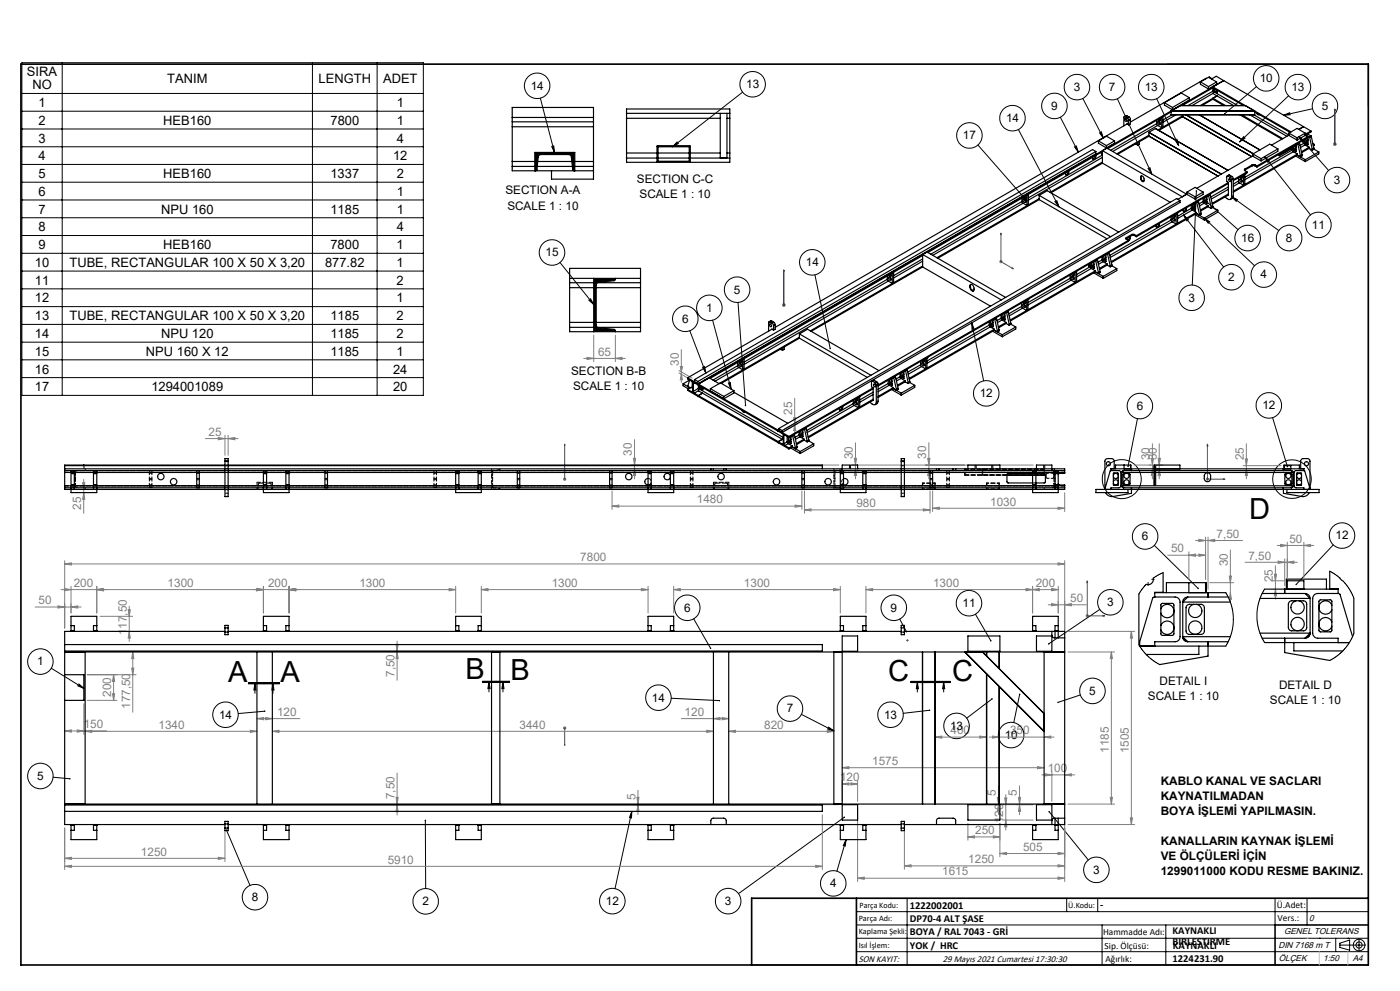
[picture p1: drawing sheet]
<svg xmlns="http://www.w3.org/2000/svg" width="420mm" height="297mm" viewBox="0 0 420 297" stroke-linecap="round" stroke-linejoin="round" font-family="sans-serif">
<defs><g id="words">
<g font-size="8.7">
<text x="345.3" y="145.8">I</text>
<text x="374.8" y="155.5">D</text>
<text x="139.7" y="203.6">B</text>
<text x="153.2" y="203.9">B</text>
<text x="266.5" y="204">C</text>
<text x="285.6" y="204">C</text>
<text x="68.4" y="204.4">A</text>
<text x="84.2" y="204.4">A</text>
</g>
<g font-size="3.9">
<text x="8.1" y="22.9">SIRA</text>
<text x="9.7" y="26.8">NO</text>
<text x="50.2" y="24.8">TANIM</text>
<text x="95.6" y="24.8">LENGTH</text>
<text x="114.9" y="24.8">ADET</text>
<text x="11.5" y="32.1">1</text>
<text x="119" y="32.1">1</text>
<text x="11.5" y="37.4">2</text>
<text x="49" y="37.4">HEB160</text>
<text x="99.1" y="37.4">7800</text>
<text x="119" y="37.4">1</text>
<text x="11.5" y="42.7">3</text>
<text x="119" y="42.7">4</text>
<text x="11.5" y="48.1">4</text>
<text x="11.5" y="53.4">5</text>
<text x="49" y="53.4">HEB160</text>
<text x="99.1" y="53.4">1337</text>
<text x="117.9" y="48.1">12</text>
<text x="119" y="53.4">2</text>
<text x="11.5" y="58.7">6</text>
<text x="119" y="58.7">1</text>
<text x="11.5" y="64">7</text>
<text x="48.3" y="64">NPU 160</text>
<text x="99.1" y="64">1185</text>
<text x="119" y="64">1</text>
<text x="11.5" y="69.4">8</text>
<text x="119" y="69.4">4</text>
<text x="11.5" y="74.7">9</text>
<text x="49" y="74.7">HEB160</text>
<text x="99.1" y="74.7">7800</text>
<text x="119" y="74.7">1</text>
<text x="10.5" y="80">10</text>
<text x="20.8" y="80">TUBE, RECTANGULAR 100 X 50 X 3,20</text>
<text x="97.5" y="80">877.82</text>
<text x="119" y="80">1</text>
<text x="10.5" y="85.3">11</text>
<text x="119" y="85.3">2</text>
<text x="10.5" y="90.7">12</text>
<text x="10.5" y="96">13</text>
<text x="20.8" y="96">TUBE, RECTANGULAR 100 X 50 X 3,20</text>
<text x="99.1" y="96">1185</text>
<text x="119" y="96">2</text>
<text x="119" y="90.7">1</text>
<text x="10.5" y="101.3">14</text>
<text x="48.3" y="101.3">NPU 120</text>
<text x="99.1" y="101.3">1185</text>
<text x="119" y="101.3">2</text>
<text x="10.4" y="106.6">15</text>
<text x="43.8" y="106.6">NPU 160 X 12</text>
<text x="99.1" y="106.6">1185</text>
<text x="119" y="106.6">1</text>
<text x="10.4" y="111.9">16</text>
<text x="117.9" y="111.9">24</text>
<text x="10.4" y="117.3">17</text>
<text x="45.4" y="117.3">1294001089</text>
<text x="117.9" y="117.3">20</text>
</g>
<g font-size="3.5">
<text x="159.2" y="26.9">14</text>
<text x="223.8" y="26.4">13</text>
<text x="322.1" y="27.3">3</text>
<text x="332.7" y="27.3">7</text>
<text x="343.4" y="27.3">13</text>
<text x="377.9" y="24.6">10</text>
<text x="387.4" y="27.3">13</text>
<text x="315.4" y="32.9">9</text>
<text x="396.5" y="32.9">5</text>
<text x="288.9" y="41.7">17</text>
<text x="301.8" y="36.6">14</text>
<text x="151.6" y="58.3">SECTION A-A</text>
<text x="191.1" y="54.9">SECTION C-C</text>
<text x="191.8" y="59.4">SCALE 1 : 10</text>
<text x="400.1" y="55.1">3</text>
<text x="152.2" y="62.8">SCALE 1 : 10</text>
<text x="393.6" y="68.6">11</text>
<text x="163.7" y="76.8">15</text>
<text x="372.3" y="72.5">16</text>
<text x="385.8" y="72.5">8</text>
<text x="241.7" y="79.8">14</text>
<text x="378.2" y="83.4">4</text>
<text x="220.2" y="88">5</text>
<text x="368.5" y="84.2">2</text>
<text x="211.8" y="93.4">1</text>
<text x="356.5" y="90.4">3</text>
<text x="204.6" y="96.7">6</text>
<text x="171.3" y="112.4">SECTION B-B</text>
<text x="171.9" y="116.9">SCALE 1 : 10</text>
<text x="293.9" y="119">12</text>
<text x="341" y="122.8">6</text>
<text x="378.7" y="122.7">12</text>
<text x="342.6" y="161.9">6</text>
<text x="400.7" y="161.7">12</text>
<text x="205.2" y="183.3">6</text>
<text x="267.2" y="183.3">9</text>
<text x="288.8" y="181.9">11</text>
<text x="332.2" y="181.7">3</text>
<text x="11.2" y="199.4">1</text>
<text x="326.8" y="208.2">5</text>
<text x="344.4" y="209.7">SCALE 1 : 10</text>
<text x="347.9" y="205.2">DETAIL I</text>
<text x="383.7" y="206.5">DETAIL D</text>
<text x="65.7" y="215.4">14</text>
<text x="195.6" y="210.2">14</text>
<text x="236" y="213.5">7</text>
<text x="265.2" y="215.4">13</text>
<text x="381" y="211">SCALE 1 : 10</text>
<text x="285" y="218.7">13</text>
<text x="301.4" y="221.5">10</text>
<text x="11.2" y="233.7">5</text>
<text x="348.2" y="235.2">KABLO KANAL VE SACLARI</text>
<text x="348.2" y="239.7">KAYNATILMADAN</text>
<text x="348.2" y="244.2">BOYA İŞLEMİ YAPILMASIN.</text>
<text x="348.2" y="253.3">KANALLARIN KAYNAK İŞLEMİ</text>
<text x="348.2" y="257.8">VE ÖLÇÜLERİ İÇİN</text>
<text x="328" y="261.8">3</text>
<text x="348.2" y="262.4">1299011000 KODU RESME BAKINIZ.</text>
<text x="249" y="265.9">4</text>
<text x="75.5" y="270">8</text>
<text x="126.7" y="271.3">2</text>
<text x="181.8" y="271.2">12</text>
<text x="217.5" y="271.2">3</text>
</g>
<g font-size="3.5" fill="#808080">
<text x="179.4" y="106.6">65</text>
<text x="203.6" y="109.6" transform="rotate(-90 203.6 109.6)">30</text>
<text x="237.6" y="124.3" transform="rotate(-90 237.6 124.3)">25</text>
<text x="62.6" y="130.6">25</text>
<text x="189.6" y="136.6" transform="rotate(-90 189.6 136.6)">30</text>
<text x="255.9" y="137.6" transform="rotate(-90 255.9 137.6)">30</text>
<text x="277.9" y="137.6" transform="rotate(-90 277.9 137.6)">30</text>
<text x="345" y="137.9" transform="rotate(-90 345 137.9)">30</text>
<text x="347" y="137.9" transform="rotate(-90 347 137.9)">30</text>
<text x="373.1" y="137.9" transform="rotate(-90 373.1 137.9)">25</text>
<text x="24.4" y="152.8" transform="rotate(-90 24.4 152.8)">25</text>
<text x="209.1" y="150.9">1480</text>
<text x="256.9" y="152">980</text>
<text x="297.1" y="151.5">1030</text>
<text x="365" y="161.2">7,50</text>
<text x="351.3" y="165.6">50</text>
<text x="374.5" y="167.7">7,50</text>
<text x="386.8" y="162.7">50</text>
<text x="174.1" y="168.2">7800</text>
<text x="368.3" y="169.7" transform="rotate(-90 368.3 169.7)">30</text>
<text x="22.1" y="175.9">200</text>
<text x="50.3" y="175.9">1300</text>
<text x="80.4" y="175.9">200</text>
<text x="107.8" y="175.9">1300</text>
<text x="165.5" y="175.9">1300</text>
<text x="223.2" y="175.9">1300</text>
<text x="279.9" y="175.9">1300</text>
<text x="310.7" y="175.9">200</text>
<text x="381.9" y="174.5" transform="rotate(-90 381.9 174.5)">25</text>
<text x="11.5" y="181.1">50</text>
<text x="321.1" y="180.4">50</text>
<text x="38" y="190.4" transform="rotate(-90 38 190.4)">117,50</text>
<text x="118.4" y="202.9" transform="rotate(-90 118.4 202.9)">7,50</text>
<text x="33.3" y="208.8" transform="rotate(-90 33.3 208.8)">200</text>
<text x="39.1" y="212.5" transform="rotate(-90 39.1 212.5)">177,50</text>
<text x="83.1" y="214.6">120</text>
<text x="205.4" y="214.6">120</text>
<text x="25.1" y="218.3">150</text>
<text x="47.6" y="218.4">1340</text>
<text x="155.9" y="218.4">3440</text>
<text x="229.3" y="218.4">820</text>
<text x="285.2" y="220.1">400</text>
<text x="303" y="220.1">350</text>
<text x="332.6" y="225.6" transform="rotate(-90 332.6 225.6)">1185</text>
<text x="338.6" y="225.8" transform="rotate(-90 338.6 225.8)">1505</text>
<text x="261.7" y="229.3">1575</text>
<text x="314.3" y="231.4">100</text>
<text x="118.4" y="239.5" transform="rotate(-90 118.4 239.5)">7,50</text>
<text x="190.6" y="239.8" transform="rotate(-90 190.6 239.8)">5</text>
<text x="252" y="234.1">120</text>
<text x="298.8" y="238.4" transform="rotate(-90 298.8 238.4)">5</text>
<text x="305.1" y="238.4" transform="rotate(-90 305.1 238.4)">5</text>
<text x="292.6" y="250">250</text>
<text x="301" y="246.7" transform="rotate(-90 301 246.7)">120</text>
<text x="42.3" y="256.4">1250</text>
<text x="306.9" y="255">505</text>
<text x="116.3" y="258.8">5910</text>
<text x="282.7" y="262.4">1615</text>
<text x="290.5" y="258.7">1250</text>
</g>
<g font-size="3.2">
<text x="272.9" y="272.3">1222002001</text>
<text x="330" y="272.2">-</text>
<text x="272.9" y="280.3">BOYA / RAL 7043 - GRİ</text>
<text x="272.9" y="276.3">DP70-4 ALT ŞASE</text>
<text x="351.8" y="280">KAYNAKLI</text>
<text x="272.9" y="284.4">YOK / HRC</text>
<text x="351.8" y="283.2">BIRLESTIRME</text>
<text x="351.9" y="284.3">KAYNAKLI</text>
<text x="351.8" y="288.3">1224231.90</text>
</g>
<g font-size="2.8">
<text x="383" y="272.2">Ü.Adet:</text>
<text x="330.9" y="280.3">Hammadde Adı:</text>
<text x="383.3" y="276">Vers.:</text>
<text x="331.4" y="284.3">Sip. Ölçüsü:</text>
<text x="257.6" y="288.3">SON KAYIT:</text>
<text x="282.8" y="288.3">29 Mayıs 2021 Cumartesi 17:30:30</text>
<text x="331.6" y="288.3">Ağırlık:</text>
</g>
<g font-size="2.6">
<text x="392.8" y="276">0</text>
<text x="385.2" y="279.9">GENEL TOLERANS</text>
<text x="383.5" y="284">DIN 7168 m T</text>
<text x="383.6" y="288.1">ÖLÇEK</text>
<text x="396.9" y="288.1">1:50</text>
<text x="405.8" y="288.1">A4</text>
</g>
<g font-size="2.5">
<text x="257.9" y="272">Parça Kodu:</text>
<text x="320.5" y="272">Ü.Kodu:</text>
<text x="257.6" y="280">Kaplama Şekli:</text>
<text x="257.6" y="276">Parça Adı:</text>
<text x="257.6" y="284.1">Isıl İşlem:</text>
</g>
</g></defs>
<g fill="none" stroke="#000" stroke-width=".3">
<path d="M6.6 18.8h120.4v99.7h-120.4zM18.7 18.8v99.7M93.7 18.8v99.7M113.1 18.8v99.7M350.2 19.2h60.3v12.6M6.6 28h120.4M6.6 33.3h120.4M6.6 38.7h120.4M162.1 29.4l4.2 16.3M222.8 27.6l-21 16.4M305.5 38.8l12.2 23.2M318.1 35.1l5.4 10.5"/>
<path d="M324.8 29.5l6.2 11.9M329.8 39.8l1.2 1.6M330.4 39.4l.6 2M335.2 29.6l10.3 22.5M347 29.6l6.6 14M376.9 26l-9.5 8.1M386.6 28.7l-14.7 13.8M387 33.8l-1.9 .7M387.1 34.4l-2 .1M393.8 32.6l-8.7 1.9M6.6 44h120.4M6.6 49.3h120.4"/>
<path d="M6.6 54.6h120.4M6.6 59.9h120.4M165.5 43.8l.8 1.9M166.1 43.7l.2 2M203.2 42.5l-1.4 1.5M203.6 43l-1.8 1M293.4 43.5l14.7 16.7M306.5 58.9l1.6 1.3M307 58.5l1.1 1.7M322.3 44l1.2 1.6M322.9 43.7l.6 1.9M344.4 50.5l1.1 1.6"/>
<path d="M345 50.2l.5 1.9M352.5 41.9l1.1 1.7M353.1 41.7l.5 1.9M358.9 57.2l-1.2 28.2M369.5 58.9l14.1 10.2M369.5 58.9l1.8 1M369.5 58.9l1.4 1.5M373.1 40.9l-1.2 1.6M373.6 41.4l-1.7 1.1M379.4 46.9l13.8 17.5M379.4 46.9l1.5 1.4M379.4 46.9l1 1.8"/>
<path d="M389.7 41l8.9 10.1M389.7 41l1.6 1.3M389.7 41l1.1 1.7M6.6 65.3h120.4M6.6 70.6h120.4M6.6 75.9h120.4M168 78.7l10.1 12.6M316.4 60.4l1.3 1.6M317 60.1l.7 1.9M355.1 64.4l12 15.6M355.1 64.4l1.5 1.5M355.1 64.4l1 1.8"/>
<path d="M361.3 65.4l15.1 14.3M361.3 65.4l1.7 1.1M361.3 65.4l1.2 1.6M362.5 60.9l8.9 7.9M6.6 81.2h120.4M6.6 86.6h120.4M6.6 91.9h120.4M6.6 97.2h120.4M176.6 89.9l1.5 1.4M177.1 89.5l1 1.8M206.9 99.1l4.9 12.7M213.8 96l5.5 20.6"/>
<path d="M221.4 90.6l2.3 30.9M244.5 82.4l4.6 22.1M291.5 96.8l3.6 17.4M291.5 96.8l.7 1.8M291.5 96.8l.1 2M6.6 102.5h120.4M6.6 107.8h120.4M6.6 113.2h120.4M210.7 110l1.1 1.8M211.3 109.8l.5 2M218.5 114.7l.8 1.9M219.1 114.6l.2 2"/>
<path d="M341.2 125.4l-2.8 14.4M381.8 125.2l4.4 14.6M346.3 163.4l13.1 13M400 163.3l-11.1 11.9M208.1 185.5l5.1 8.8M269.9 185.5l2 3.8M292.6 184.1l4.7 7.9M330 182.6l-15.4 10.4M15.4 200.3l9.8 6M23.3 205.5l1.9 .8M23.6 205l1.6 1.3M74.5 204.9h4.7z"/>
<path d="M74.5 204.8h9.4M74.5 204.6h9.4M76.5 204.8l.3 2h-.6zM76.5 204.8v3M79.2 204.9h4.7M79.4 213.1l-7.9 .8M81.9 204.8l.3 2h-.6zM81.9 204.8v3M144.7 204.3h8.2M144.7 204.2h8.2M144.7 204.5h8.2M146.7 204.4l.3 2h-.6z"/>
<path d="M146.7 204.4v3M150.9 204.4l.3 2h-.6zM150.9 204.4v3M201.4 209.3l14.4 .7M240.4 214.1l9.8 5M248.2 218.5l2 .6M248.5 217.9l1.7 1.2M273.2 204.6h11.9M273.2 204.4h11.9M273.2 204.2h11.9M275.2 204.4l.3 2h-.6zM275.2 204.4v3"/>
<path d="M278.9 212.9l-7.9 .9M283.1 204.4l.3 2h-.6zM283.1 204.4v3M297.6 209.5l-7.6 5.7M305.9 208.1l-1.8 8.5M324.1 208.3l-6.7 2.2M15.9 232.9l5.1 .5M67.9 248.8l7.1 16.6M127.6 245.8l.1 20.5M189.5 243.2l-5 23.1M189.5 243.2l-.1 2M189.5 243.2l-.7 1.9"/>
<path d="M253.3 244.9l-31.8 22.9M253.8 251.6l-2.7 9.5M253.8 251.6l-.2 2M253.8 251.6l-.9 1.9M314.7 243.3l11.8 14.4M256.9 273.2h153.6M256.9 277.2h153.6M272.1 269.2v20M320 269.2v4M329.3 269.2v4M330.6 277.2v12M349.7 277.2v12"/>
<path d="M382.5 269.2v20M392.1 269.2v8M225.5 289.2h185M256.9 281.2h153.6M256.9 285.2h153.6M395.8 281.2h.1M400.7 281.2v4M402 283.2h7.7M402 282.7l2.9-1v3.1l-2.9-.9zM404.4 281.2h.1M407.7 281.3v3.8"/>
<circle cx="161.1" cy="25.7" r="3.8"/>
<circle cx="225.8" cy="25.2" r="3.8"/>
<circle cx="303.7" cy="35.4" r="3.8"/>
<circle cx="316.3" cy="31.7" r="3.8"/>
<circle cx="323.1" cy="26.1" r="3.8"/>
<circle cx="333.6" cy="26.1" r="3.8"/>
<circle cx="345.4" cy="26.1" r="3.8"/>
<circle cx="379.9" cy="23.5" r="3.8"/>
<circle cx="389.4" cy="26.1" r="3.8"/>
<circle cx="397.5" cy="31.7" r="3.8"/>
<circle cx="290.8" cy="40.6" r="3.8"/>
<circle cx="401.1" cy="54" r="3.8"/>
<circle cx="165.6" cy="75.7" r="3.8"/>
<circle cx="243.7" cy="78.6" r="3.8"/>
<circle cx="374.3" cy="71.3" r="3.8"/>
<circle cx="386.7" cy="71.3" r="3.8"/>
<circle cx="395.5" cy="67.4" r="3.8"/>
<circle cx="205.6" cy="95.5" r="3.8"/>
<circle cx="212.8" cy="92.3" r="3.8"/>
<circle cx="221.1" cy="86.8" r="3.8"/>
<circle cx="357.5" cy="89.3" r="3.8"/>
<circle cx="369.5" cy="83.1" r="3.8"/>
<circle cx="379.1" cy="82.3" r="3.8"/>
<circle cx="295.9" cy="117.9" r="3.8"/>
<circle cx="342" cy="121.7" r="3.8"/>
<circle cx="380.6" cy="121.5" r="3.8"/>
<circle cx="336.5" cy="143.6" r="5.8"/>
<circle cx="387.6" cy="143.6" r="5.8"/>
<circle cx="343.5" cy="160.8" r="3.8"/>
<circle cx="402.6" cy="160.5" r="3.8"/>
<circle cx="12.1" cy="198.3" r="3.8"/>
<circle cx="206.2" cy="182.2" r="3.8"/>
<circle cx="268.1" cy="182.2" r="3.8"/>
<circle cx="290.7" cy="180.8" r="3.8"/>
<circle cx="333.1" cy="180.5" r="3.8"/>
<circle cx="67.7" cy="214.2" r="3.8"/>
<circle cx="197.5" cy="209.1" r="3.8"/>
<circle cx="237" cy="212.4" r="3.8"/>
<circle cx="267.2" cy="214.2" r="3.8"/>
<circle cx="287" cy="217.5" r="3.8"/>
<circle cx="327.7" cy="207" r="3.8"/>
<circle cx="12.1" cy="232.6" r="3.8"/>
<circle cx="303.3" cy="220.3" r="3.8"/>
<circle cx="76.5" cy="268.9" r="3.8"/>
<circle cx="127.7" cy="270.1" r="3.8"/>
<circle cx="183.7" cy="270.1" r="3.8"/>
<circle cx="218.4" cy="270.1" r="3.8"/>
<circle cx="250" cy="264.8" r="3.8"/>
<circle cx="328.9" cy="260.7" r="3.8"/>
<circle cx="407.7" cy="283.2" r=".93"/>
<circle cx="407.7" cy="283.2" r="1.74"/>
</g>
<g fill="none" stroke="#00f" stroke-width=".3">
<path d="M400.4 32.7v.5v-.5M400.4 32.7v10.5M400.4 43.1v.2zM400.4 43.2h.1M300.3 69.8l.1 .5-.2-.1zM300.3 69.8v8.6l3.7 2.2M235.1 91.3v.2zM235.1 80.9v.6v-.6M235.1 91.4h.1M235.1 80.9v10.5M303.6 80.2l.4 .4-.4-.2zM169.4 133.1v.5v-.5"/>
<path d="M169.4 133.1v10.5M362.2 133.1l.2 .5h-.3zM362.2 133.1v10.5h5.3M169.4 143.5v.2zM169.4 143.6h.1M367 143.5l.5 .1-.5 .1zM326.2 174.1l.1 .5h-.3zM326.2 174.1v10.5h5.2M330.9 184.4l.5 .2-.5 .1zM169.4 218v.3zM169.4 218.2h.1M169.4 218.2v5.2"/>
<path d="M169.4 223.4v-.5v.5"/>
</g>
<g fill="none" stroke="#808080" stroke-width=".3">
<path d="M399.9 43.2h1M400.1 42.8l.7 .8M400.4 42.7v1M400.8 42.8l-.7 .8M299.8 78.4h1M299.9 78.1l.7 .7M300.3 77.9v1M300.6 78.1l-.7 .7M234.6 91.4h1M234.8 91l.7 .8M235.1 90.9v1M235.5 91l-.7 .8"/>
<path d="M175.1 107.4h12.5M176.1 107.1l2 .3-2 .3zM178.1 100.4v8M184.6 107.4l2-.3v.6zM184.6 100.4v8M203.7 111.1l3.9 2.2M203.7 111.8l3.9 2.2M204.1 109.9h.7l-.4 1.6zM204.4 104.8v9.8M204.4 112.2l.4 1.6h-.7zM238.4 119.4v10.5M61.6 131.4h9.8"/>
<path d="M65.5 131.1l2 .3-2 .4zM67.5 130.5v6M68.4 131.4l2-.3v.7zM68.4 130.5v6M189.4 139.4h62.3M190 137.4h.7l-.3 2zM190.4 131.8v11.7M238.1 125.2h.6l-.3 1.7zM238.4 127.4l.3 1.6h-.6zM239.1 127l-3.8 2.2M239.1 126.4l-3.8 2.2M255.6 139.4h54.4"/>
<path d="M256.3 137.4h.7l-.4 2zM256.6 132.7v10.8M278.3 137.4h.7l-.3 2zM278.7 132.7v10.8M340.3 139.4h8.5M345.4 137.4h.6l-.3 2zM345.7 133v10.5M347.5 137.4h.6l-.3 2zM347.8 133v10.5M372.9 139.6h11.4M373.6 137.5h.6l-.3 2.1zM373.9 133v10.5"/>
<path d="M24.8 144.7h.6l-.3 2zM25.1 143.7v10.1M25.1 147.6l.3 2h-.6zM168.9 143.6h1M169.1 143.3l.7 .7M169.4 143.1v1M169.8 143.3l-.7 .7M183.6 151.7l2-.3v.6zM183.6 147.1v5.6M183.6 151.7h57M190.4 140.5l.3 2h-.7zM238.5 151.4l2.1 .3-2.1 .3z"/>
<path d="M240.6 147.1v5.6M241.3 152.8l2-.3v.6zM241.3 147.1v6.7M241.3 152.8h37.7M256.6 140.5l.4 2h-.7zM277 152.5l2 .3-2 .3zM278.7 140.5l.3 2h-.7zM279 147.1v6.7M279.8 152.3l2-.3v.6zM279.8 147.1v6.2M279.8 152.3h39.6M317.4 152l2 .3-2 .3z"/>
<path d="M319.4 147.7v5.6M345.7 140.5l.3 2h-.6zM347.8 140.5l.3 2h-.6zM361.7 143.6h1M361.9 143.3l.7 .7M362.2 143.1v1M362.6 143.3l-.7 .7M373.9 140.5l.3 2h-.6zM18.3 176.7h118.4M19.3 176.4l2 .3-2 .4zM19.4 169l2-.3v.6zM19.4 168v20.2"/>
<path d="M19.4 169h300M21.3 175.7v8M29 176.7l2-.3v.7zM29 175.7v8M77 176.4l2 .3-2 .4zM79 175.7v8M86.7 176.7l2-.3v.7zM86.7 175.7v8M134.7 176.4l2 .3-2 .4zM136.7 175.7v8M144.4 176.7l2-.3v.7zM144.4 176.7h50"/>
<path d="M144.4 175.7v8M192.4 176.4l2 .3-2 .4zM194.4 175.7v8M202.1 176.7l2-.3v.7zM202.1 176.7h50M202.1 175.7v8M250.1 176.4l2 .3-2 .4zM252.1 175.7v8M259.8 176.7l2-.3v.7zM259.8 175.7v8M259.8 176.7h57.7M307.8 176.4l2 .3-2 .4z"/>
<path d="M309.8 176.7l2-.3v.7zM309.8 175.7v8M315.5 176.4l2 .3-2 .4zM317.4 168.7l2 .3-2 .3zM317.5 175.7v8M319.4 168v22.2M350.3 166.4h11.4M356.7 166.4l2-.4v.7zM356.7 165.4v8.2M358.7 162h14.1M359.7 166l2 .4-2 .3zM359.7 161.6l2 .4-2 .3z"/>
<path d="M361.7 161v12.6M362.4 162l2-.4v.7zM362.4 161v15.6M362.9 174.6h7.2M368.8 172.6h.6l-.3 2zM369.1 164.8v15.8M369.1 177.6l.3 2h-.6zM373.5 168.5h15.7M381.6 174.1h3.6M382.3 172.1h.7l-.4 2zM382.6 176.6l.4 2h-.7zM382.6 169.6v10"/>
<path d="M383.2 163.5h11M383.4 168.2l2 .3-2 .3zM384.2 163.2l2 .3-2 .3zM385.4 167.5v8.1M386.2 168.5l2-.3v.6zM386.2 162.5v10.6M391.2 163.5l2-.3v.6zM391.2 162.5v10.6M10.5 181.9h13.8M17.4 181.6l2 .3-2 .3zM21.3 181.9l2-.3v.6zM30 184.7h9.8"/>
<path d="M38.5 182.7h.6l-.3 2zM38.8 181.7v10.5M38.8 189.2l.3 2h-.6zM39.8 195.4l.3 2h-.6zM39.8 195.4v18.1M118.8 193.1h.7l-.4 2zM119.1 195.4l.4 2h-.7zM119.1 192.1v11.8M314.5 181.3h11.4M315.5 180.9l2 .4-2 .3zM319.4 181.3l2-.4v.7zM320.4 189.2h20"/>
<path d="M320.4 195.4h14M325.7 184.6h1M325.8 184.2l.7 .7M326.2 184.1v1M326.5 184.2l-.7 .7M333.4 195.4l.3 2h-.6zM333.4 195.4v45.6M339.4 189.2l.3 2h-.6zM339.4 189.2v57.9M19.4 219.1l2-.3v.6zM19.4 219.1h12.6M23.2 218.8l2 .3-2 .3z"/>
<path d="M25.2 210.9v9.2M25.5 219.2l2.1-.3v.6zM25.5 219.2h51.6M26.2 209.9h8.9M26.2 202.2h14.6M33.8 207.9h.6l-.3 2zM34.1 202.2l.3 2h-.6zM34.1 202.2v7.7M39.5 200.2h.6l-.3 2zM75.1 218.9l2 .3-2 .3zM77.1 215.4l2-.4v.7zM77.1 215.4h12.9"/>
<path d="M79.7 215l2 .4-2 .3zM81.7 219.2l2-.3v.6zM81.7 219.2h132.3M168.9 218.2h1M169.1 217.8l.7 .7M169.4 217.7v1M169.8 217.8l-.7 .7M204.4 215.4h14.2M212 218.9l2 .3-2 .3zM214 215.4l2-.4v.7zM216.6 215l2 .4-2 .3zM218.6 219.2l2-.3v.6z"/>
<path d="M218.6 219.2h31.6M248.2 218.9l2 .3-2 .3zM118.8 239h.7l-.4 2zM119.1 231.7v12.6M191.1 239h.6l-.3 2zM191.4 236.9v7.3M252.7 230.1l2-.3v.6zM252.7 230.1h60.5M252.7 234.9l2-.3v.7zM252.7 234v6.2M252.7 234.9h4.6M255.3 234.6l2 .3-2 .4z"/>
<path d="M257.3 234v6.2M280.6 220.9l1.9-.3v.6zM280.6 220.9h15.3M293.9 220.6l2 .3-2 .3zM296.8 220.9h19.4M297.8 220.6l2 .3-2 .3zM299.2 239h.7l-.4 2zM299.5 235.5v8.7M301.4 239.1h.6l-.3 2.1zM301.7 238.2v10.6M305.5 239h.7l-.3 2zM305.9 235.5v8.7"/>
<path d="M311.3 229.8l1.9 .3-1.9 .3zM312.6 232.2h9.8M313.2 220.9l2-.3v.6zM313.5 231.9l2.1 .3-2.1 .3zM315.6 231.2v9M319.4 232.2l2-.3v.6zM333.1 239h.6l-.3 2zM19.4 259.6l2-.3v.7zM19.4 257.2l2-.3v.7zM19.4 248.1v12.5M19.4 259.6h227.3M19.4 257.2h48.1"/>
<path d="M65.5 256.9l2 .3-2 .4zM67.5 249.2v9M119.1 241.3l.4 2h-.7zM190.4 241.2h61.3M191.4 241.2l.3 2h-.6zM244.7 259.3l2 .3-2 .4zM246.7 244.2v16.4M257.3 242.2v22M271.3 259.5l2-.3v.6zM271.3 249.2v11.3M271.3 259.5h48.1M290.4 250.8l1.9-.3v.6z"/>
<path d="M290.4 246.8v5M290.4 250.8h9.6M298 250.5l2 .3-2 .3zM299.5 241.2l.4 2h-.7zM300 255.8l2-.3v.6zM300 246.8v10M300 255.8h19.4M300.5 241.2h9.5M300.7 245.8h9.3M301.7 245.8l.3 2h-.6zM305.9 241.2l.3 2h-.7zM317.4 259.2l2 .3-2 .3z"/>
<path d="M317.4 255.5l2 .3-2 .3zM319.4 246.2v18M320.4 247.1h20M320.4 241h14M339.1 245.1h.6l-.3 2zM257.3 263.2l2-.3v.6zM257.3 263.2h62.1M317.4 262.9l2 .3-2 .3z"/>
</g>
<path d="M344.4 174.5v1M345.5 173.6h.8" fill="none" stroke="#000" stroke-width=".3" stroke-dasharray="15.2 1.3 1.3 1.3"/>
<path d="M83.9 204.8h-9.4" fill="none" stroke="#000" stroke-width=".3" stroke-dasharray="6.3 1.3 1.3 1.3" stroke-dashoffset="3.6"/>
<path d="M152.9 204.3h-8.2" fill="none" stroke="#000" stroke-width=".3" stroke-dasharray="6.3 1.3 1.3 1.3" stroke-dashoffset="4.2"/>
<path d="M285.1 204.4h-11.9" fill="none" stroke="#000" stroke-width=".3" stroke-dasharray="6.3 1.3 1.3 1.3" stroke-dashoffset="2.3"/>
<path d="M272 191.9h.1M272.2 191.7h.1M272.2 192.1v.1M272.4 191.9h.1" fill="none" stroke="#808000" stroke-width=".3" stroke-dasharray="15.2 1.3 1.3 1.3"/>
<path d="M272.1 191.9h.2M272.2 191.8v.2" fill="none" stroke="#808000" stroke-width=".3"/>
<path d="M410.5 277.2h-28v12" fill="none" stroke="#000" stroke-width=".35"/>
<path d="M6.3 19.2h404.2v270h-404.2zM256.9 269.2v20M410.5 269.2h-185v20" fill="none" stroke="#000" stroke-width=".5"/>
<path d="M392.1 281.2h.1M395.8 285.2v4M404.4 285.2v4" fill="none" stroke="#c0c0c0" stroke-width=".3"/>
<g fill="#000">
<path d="M223.6 121.3l-.2 .2 .3 .2 .2-.2zM248.9 104.3l.1 .4 .1-.2v.2l.2-.1-.2-.4zM358.7 57.1a.23 .23 0 0 0 .2 .3 .23 .23 0 0 0 .2-.1 .23 .23 0 0 0-.2-.3v.2v-.2zM367.2 33.9v.3l.2-.1-.2 .1a.23 .23 0 0 0 .4 0 .23 .23 0 0 0-.1-.3 .23 .23 0 0 0-.3 0zM362.3 60.8v.3l.4-.1v-.2zM278.7 212.7v.3l.3 .1v-.4zM297.5 209.3l-.1 .2 .3 .1v-.3zM317.3 210.3v.4l.3-.1-.1-.3zM215.7 209.8l-.1 .3 .3 .1 .1-.3zM79.3 212.9l-.1 .4h.4v-.2h-.2l.2-.1zM20.8 233.2l-.1 .3 .4 .1v-.4zM253.2 244.8v.3h.3v-.3zM213 194.2l.1 .3 .3-.2-.1-.2zM67.7 248.7l.2 .3 .3-.2-.2-.2-.1 .2zM271.7 189.2v.2l.3 .1 .1-.3zM127.5 245.7a.23 .23 0 0 0-.1 .3 .23 .23 0 0 0 .4 0 .23 .23 0 0 0-.1-.3l-.1 .1zM314.6 243.1v.3h.3v-.3h-.3l.1 .2zM305.8 207.9v.4l.3-.1v-.3l-.2 .2 .1-.2zM297.1 191.9v.4l.3-.1-.1-.2 .1 .2v-.3zM314.4 192.8v.3l.2-.1-.1 .1h.3l-.1-.3zM338.3 139.6l-.1 .2 .3 .1 .1-.2zM386.1 139.7l-.1 .3h.4v-.3zM388.7 175l.1 .4 .2-.1-.1-.4zM359.3 176.1v.4h.3l-.2-.1 .2 .1 .1-.3z"/>
<path d="M81.9 204.8l.3 2h-.6zM76.5 204.8l.3 2h-.6z"/>
<path d="M150.9 204.4l.3 2h-.6zM146.7 204.4l.3 2h-.6zM283.1 204.4l.3 2h-.6zM275.2 204.4l.3 2h-.6z"/>
</g>
<g fill="#00f">
<path d="M303.6 80.2l.4 .4-.4-.2zM300.3 69.8l.1 .5-.2-.1z"/>
<path d="M169.4 222.9v.5zM169.4 218v.3zM169.4 143.5v.2zM169.4 133.1v.5zM400.4 43.1v.2zM400.4 32.7v.5zM400.4 43.1v.2zM400.4 32.7v.5zM235.1 91.3v.2zM235.1 80.9v.6zM235.1 91.3v.2zM235.1 80.9v.6zM-.1 40.5v.3zM-.1 30.2v.5zM-.1 40.5v.3zM-.1 30.2v.5zM330.9 184.4l.5 .2-.5 .1zM326.2 174.1l.1 .5h-.3zM420 185.5v.3zM420 175.2v.5z"/>
<path d="M367 143.5l.5 .1-.5 .1zM362.2 133.1l.2 .5h-.3z"/>
</g>
<g fill="#808080">
<path d="M68.4 131.4l2-.3v.7zM65.5 131.1l2 .3-2 .4z"/>
<path d="M244.7 259.3l2 .3-2 .4zM19.4 259.6l2-.3v.7zM21.3 181.9l2-.3v.6zM17.4 181.6l2 .3-2 .3zM319.4 181.3l2-.4v.7zM315.5 180.9l2 .4-2 .3zM311.3 229.8l1.9 .3-1.9 .3zM252.7 230.1l2-.3v.6zM79.7 215l2 .4-2 .3zM77.1 215.4l2-.4v.7zM317.4 168.7l2 .3-2 .3zM19.4 169l2-.3v.6zM293.9 220.6l2 .3-2 .3zM280.6 220.9l1.9-.3v.6zM317.4 259.2l2 .3-2 .3zM271.3 259.5l2-.3v.6zM317.4 255.5l2 .3-2 .3zM300 255.8l2-.3v.6z"/>
<path d="M307.8 176.4l2 .3-2 .4zM259.8 176.7l2-.3v.7z"/>
<path d="M391.2 163.5l2-.3v.6zM384.2 163.2l2 .3-2 .3z"/>
<path d="M356.7 166.4l2-.4v.7zM359.7 166l2 .4-2 .3z"/>
<path d="M183.6 151.7l2-.3v.6zM238.5 151.4l2.1 .3-2.1 .3z"/>
<path d="M317.4 152l2 .3-2 .3zM279.8 152.3l2-.3v.6zM277 152.5l2 .3-2 .3zM241.3 152.8l2-.3v.6z"/>
<path d="M386.2 168.5l2-.3v.6zM383.4 168.2l2 .3-2 .3z"/>
<path d="M119.1 241.3l.4 2h-.7zM118.8 239h.7l-.4 2zM339.1 245.1h.6l-.3 2zM339.4 189.2l.3 2h-.6zM333.1 239h.6l-.3 2zM333.4 195.4l.3 2h-.6zM305.9 241.2l.3 2h-.7zM305.5 239h.7l-.3 2zM33.8 207.9h.6l-.3 2zM34.1 202.2l.3 2h-.6zM39.5 200.2h.6l-.3 2zM39.8 195.4l.3 2h-.6zM299.5 241.2l.4 2h-.7zM299.2 239h.7l-.4 2z"/>
<path d="M238.4 127.4l.3 1.6h-.6zM238.1 125.2h.6l-.3 1.7zM25.1 147.6l.3 2h-.6zM24.8 144.7h.6l-.3 2zM347.8 140.5l.3 2h-.6zM347.5 137.4h.6l-.3 2zM382.6 176.6l.4 2h-.7zM382.3 172.1h.7l-.4 2z"/>
<path d="M38.5 182.7h.6l-.3 2zM38.8 189.2l.3 2h-.6zM118.8 193.1h.7l-.4 2zM119.1 195.4l.4 2h-.7zM301.4 239.1h.6l-.3 2.1zM301.7 245.8l.3 2h-.6zM191.1 239h.6l-.3 2zM191.4 241.2l.3 2h-.6z"/>
<path d="M204.1 109.9h.7l-.4 1.6zM204.4 112.2l.4 1.6h-.7zM256.3 137.4h.7l-.4 2zM256.6 140.5l.4 2h-.7zM190 137.4h.7l-.3 2zM190.4 140.5l.3 2h-.7zM278.3 137.4h.7l-.3 2zM278.7 140.5l.3 2h-.7zM345.4 137.4h.6l-.3 2zM345.7 140.5l.3 2h-.6zM373.6 137.5h.6l-.3 2.1zM373.9 140.5l.3 2h-.6zM368.8 172.6h.6l-.3 2zM369.1 177.6l.3 2h-.6z"/>
<path d="M144.4 176.7l2-.3v.7zM192.4 176.4l2 .3-2 .4z"/>
<path d="M29 176.7l2-.3v.7zM77 176.4l2 .3-2 .4z"/>
<path d="M77 176.4l2 .3-2 .4zM86.7 176.7l2-.3v.7zM19.3 176.4l2 .3-2 .4zM29 176.7l2-.3v.7zM309.8 176.7l2-.3v.7zM315.5 176.4l2 .3-2 .4zM25.5 219.2l2.1-.3v.6zM75.1 218.9l2 .3-2 .3zM81.7 219.2l2-.3v.6zM212 218.9l2 .3-2 .3zM218.6 219.2l2-.3v.6zM248.2 218.9l2 .3-2 .3zM214 215.4l2-.4v.7zM216.6 215l2 .4-2 .3zM297.8 220.6l2 .3-2 .3zM313.2 220.9l2-.3v.6zM19.4 257.2l2-.3v.7zM65.5 256.9l2 .3-2 .4zM257.3 263.2l2-.3v.6zM317.4 262.9l2 .3-2 .3zM313.5 231.9l2.1 .3-2.1 .3zM319.4 232.2l2-.3v.6zM19.4 219.1l2-.3v.6zM23.2 218.8l2 .3-2 .3zM290.4 250.8l1.9-.3v.6zM298 250.5l2 .3-2 .3zM252.7 234.9l2-.3v.7zM255.3 234.6l2 .3-2 .4zM86.7 176.7l2-.3v.7zM134.7 176.4l2 .3-2 .4zM202.1 176.7l2-.3v.7zM250.1 176.4l2 .3-2 .4zM176.1 107.1l2 .3-2 .3zM184.6 107.4l2-.3v.6zM359.7 161.6l2 .4-2 .3zM362.4 162l2-.4v.7z"/>
</g>
<g fill="none" stroke="#000" stroke-width=".35">
<path d="M153.7 36.5v1.5M153.7 36.5v-4.3h24.3v4.3M153.7 38v10.4M153.7 35.2h24.3M153.7 36.5h24.3M153.7 38h24.3M178 36.5v1.5M178 38v10.4M188 34v1.5M188 34v-1.3h30.9v1.3M188 35.5v10.4M188 34h30.9"/>
<path d="M188 35.5h28.1M216.1 34v13.3h2v-13.3M218.1 35.5h.8M218.9 34v1.5M218.9 35.5v10.4M337.4 35.6l.5 .1a.35 .35 0 0 1 .2 .4 .35 .35 0 0 1-.4 .3 .35 .35 0 0 1-.3-.4zM337.5 35l-.4 .1v2.6M337.5 35l.7 .3M338.1 34.7l-.8 .2M338.1 34.7l-.6 .3M338.1 34.7l.6 .4M338.1 37.1h.1"/>
<path d="M338.1 37.1l.5 .3M338.1 37.1l-105.5 61M338.2 35.3l.4 .8M338.6 36.1v1.3M338.7 35.1l.4 .7M338.7 35.1l-.5 .2M339.1 35.8l-.5 .3M339.1 35.8v1.3l-.5 .3M344.7 39.7v1.1M344.7 39.7l21.7 12.5M344.7 39.6v.1M344.7 39.6l21.7 12.6"/>
<path d="M346.6 38.5l21.8 12.5M346.6 38.5l-1.9 1.1M346.6 38.5h.1M347 37l.2 .5 1.3 .8M347 36.1v.9M347 37.1l-13.8 7.9M347.3 37.6l-13.5 7.8M347.4 35.8a.36 .36 0 0 0 .3 .4 .36 .36 0 0 0 .4-.3M347.5 36.4l.5 .2a.37 .37 0 0 1 .2 .6 .37 .37 0 0 1-.6 0l-.3-.4zM347.7 36.4l.4 .7M347.8 35.6l.3 .3M347.9 36.5l-.1 .1"/>
<path d="M348 35.5l.1 .4M348.5 35.2v3.1M348.9 35v3l-.4 .3M349.3 30.8l2.5 1.4M349.3 30.8v.7l2.5 1.4M351.3 34.4h.1M351.3 34.4h25.1M351.3 33.3v1.1M351.3 33.3h25.1M351.3 33.5l-19 11.1M351.4 33.2l-.1 .1M351.4 33.2l25 .1"/>
<path d="M351.6 34.4l-2.7 1.6M351.8 32.2v.7M352.8 34.4l-3.9 2.3M354.1 31.6h.1M354.1 31.6h19.5M354.1 31.6l-2.7 1.6M354.7 31.6l9.2-5.3 9.2 5.3M354.8 35h.1M354.8 35l20.7 12-20.7-12M354.8 34.4v.6M354.8 35l-7.1 4.1M354.8 34.7l-7.4 4.2"/>
<path d="M355.7 34.4l20.3 11.7M355.8 34.4l20.2 11.7M356.8 29.3l-2.4-1.4-5.1 2.9M356.8 29.3l-5 2.9M356.8 29.3v.7l-5 2.9M359.7 34.4l18.3 10.5M360.1 24.5l2.4 1.5M360.1 24.5l2.4-1.3 2.5 1.3M360.1 24.5v.8l2.4 1.4M362 23.5l-22.9 13.1M362.5 26v.7M362.8 23.1l-.1 .1"/>
<path d="M362.8 23.1l.8 .5M363.5 23.7l1.4-.8 2.2 1.3M363.9 27.3v.7M363.9 26v1.3M363.9 29.5v.2M363.9 26l23.4 13.5M363.9 29.7l-3.3 1.9M363.9 28l1.2 .7M363.9 29.5l3.8 2.1M363.9 29.7l3.2 1.9M363.9 27.3l-7.5 4.3M363.9 28l-6.3 3.6"/>
<path d="M363.9 27.3l7.4 4.3M364.1 27.1l.2 .3M364.1 26.4v.7M364.2 26.9l.2 .4M364.2 26.9l-.1 .2M364.2 26.5v.4M364.3 27.4l.7 .4M364.4 27.3l-.1 .1M364.4 27.3l.7 .4M364.7 26.8l-.4 .3M365 24.5l-2.5 1.5M365 24.5v.8l-2.5 1.4"/>
<path d="M365.1 28.7l-5 2.9M365.1 28.7l-1.2 .8M365.1 28.7l5 2.9M365.1 27.7l-.1 .1M365.1 27.7h.1M365.2 27.1v.6l-.2 .1M365.2 27.3l-.4 .2M367.1 24.2l-3.2 1.8M367.1 24.2l-157.6 90.9M367.1 24.2l24 13.8M371.9 34.4l12.7 7.3M372.5 34.4l12.3 7.2"/>
<path d="M373.6 31.6h.1M374.9 34.4l11.2 6.4M376.1 34.4l10.6 6.1-5.2 3M376.4 34.4h.1M376.4 33.3v1.1M376.4 33.5l10.6 6.2M376.9 33.9l.4 .4 .5 .1-.5-.3M386.7 39.9l2.4-1.4 2.4 1.4M386.7 39.9v.7l2.4 1.4M386.7 39.9l2.4 1.4M391.1 38l-1.5 .8M391.1 38l2.2 1.3"/>
<path d="M391.5 39.9v.7M391.5 39.9l-2.4 1.4M393.3 39.3l-1.6 .9M393.3 39.3v.2l-1.6 1M153.7 48.4v1.5M153.7 49.9v1.3h24.3M153.7 49.9h6.7M153.7 48.4h6.7M160.4 51.2v-5.5h12v5.5M160.6 51.2l.5-.3 .4-4.1 .8-.5 8.6 .1 .5 .5 .4 4 .5 .3M161.2 49.9h10.5M161.3 48.4h10.3"/>
<path d="M172.4 49.9h5.6M172.4 48.4h5.6M178 48.4v1.5M178 49.9v3.8h-12.5v-2.5M188 45.9v1.5M188 47.4h9.1M188 47.4v1.2h30.9v-1.2M188 45.9h9.1M197.3 48.6h-.2v-4.9h9.9l.1 4.8-.2 .1M197.4 47.4h9.4M197.4 44h9.4v4.3h-9.4zM197.4 45.9h9.4"/>
<path d="M207.1 47.4h11.8M207.1 45.9h9M218.1 45.9h.8M218.9 45.9v1.5M306.6 59.4v1M307 59.7l.5 .2a.38 .38 0 0 1 .3 .5 .38 .38 0 0 1-.5 .2l-.4-.5zM307 59.2a.36 .36 0 0 0 .3 .4 .36 .36 0 0 0 .4-.3M307.3 59.7l.4 .7M307.4 58.9l.3 .4M307.5 59.9h-.1M307.6 58.8l.1 .5M308.1 58.5v3.1"/>
<path d="M308.5 58.3v3.1l-.4 .2M311.7 59.5l-30.6 17.8M311.7 59.8l-30.4 17.6M311.7 58.6l2.5-1.5 21.4 12.5M311.7 58.6l21.5 12.3M311.7 59.8l20.4 11.8M311.7 58.6v1.2M320.5 51.4l-.2 .7-.6 .2M320.6 51.3l-.1 .7a.46 .46 0 0 1-.5 .5 .46 .46 0 0 1-.3-.7M328.6 46.7l-.2 .6-.5 .4M328.8 46.6l-.2 .7a.45 .45 0 0 1-.5 .5 .45 .45 0 0 1-.3-.7M328.8 45.4l-1-.6-119.4 69"/>
<path d="M328.8 45.4l-119.4 68.9M328.8 45.4v.7l-119.4 68.9M329.5 42.2v.7l2.4 1.4M329.5 42.2l2.4 1.4M329.5 42.2l2.4-1.4 2.5 1.4M330.4 45.6v.4l.3 .2M330.6 45.5v.6M330.7 46.1h-.2M330.7 45.2l1.3-.8 24 13.8-1.3 .8zM330.7 45.4l-52.3 30.3M330.7 48.9l-15.4 8.9M330.7 48.6l-15.7 9"/>
<path d="M330.7 48.9l20.4 11.7M330.7 45.2v3.7M330.7 46.5l-22.2 12.8M330.7 47.2l-22.2 12.8M331.9 43.6v.7M334.4 42.2l-2.5 1.4M334.4 42.2v.7l-2.5 1.4M340.6 43.2l.7 .3M341.3 42.8l.5-.3v.7l-.5 .3zM342.2 53.1a.54 .54 0 0 1 .7-.3 .54 .54 0 0 1 .3 .7v.6a.5 .5 0 0 1-.6 .3 .5 .5 0 0 1-.3-.6l-.1-.3M342.2 53.1v.4M342.3 53.4l.3 .7 .5 .3"/>
<path d="M342.3 52.9l-.1 .2M342.3 53.4l-.1 .1M342.3 52.9v.5M342.4 52.7l-.1 .2M342.7 54.1l.3 .3M342.8 54.2l.1 .2M344.7 40.8h.1M344.7 40.5l-9.7 5.6M344.7 40.8l20.7 12M344.7 40.8l-9.4 5.4M356.1 57.6l2.4 1.4M356.1 57.6l2.4-1.4 2.4 1.4"/>
<path d="M356.1 57.6v.7l2.4 1.4M356.1 58.1l-2.7 1.6M358.5 59v.7M360.9 57.6v.7l-2.4 1.4M360.9 59.4v1M360.9 57.6l-2.4 1.4M361.3 59.2v1.2M361.8 58.9v1.2M362.1 58.7v2.2M362.1 59.7l-.3 .2M362.4 58.5h.1M362.5 58.5l.1 .2"/>
<path d="M362.6 58.7l.8 3.5M363 58.2l.1 .2M363 58.2l-.5 .3M363 58.2h.1M363.1 58.4l-.5 .3M363.1 58.4l.8 3.5M367.5 59l.7 .5a.72 .72 0 0 0 .8 .3 .72 .72 0 0 0 .5-.8M368.4 52.8l-.4 .1v1.5l.5 .3M368.4 52.8l.7 .4M368.5 54.7v3.8l-4.8 2.7M368.5 54.7l-27.6 15.9M368.5 58.1l-4.9 2.9"/>
<path d="M368.5 55l-27.6 15.9M368.5 56l-5.3 3.1M368.5 56.7l-5.1 3M368.7 53.6l.3 .1a.34 .34 0 0 1 .3 .4 .34 .34 0 0 1-.5 .2zM368.9 52.5l-.8 .2M368.9 52.5l-.5 .3M368.9 52.5l.7 .4M369.1 53.2l.4 .7M369.5 53.9v5.1M369.6 52.9l.4 .7M369.6 52.9l-.5 .3M370 58.7l-.1 .6-.8 .4"/>
<path d="M370 53.6l-.5 .3M370 58.7l-.5 .3M370 53.6v5.1M371.5 53.3l.2 1.3 1.4 .9M371.5 54.3l-1.5 .9M371.8 54.8l-1.8 1.1M371.9 53.7a.52 .52 0 0 1 .7 .2 .52 .52 0 0 1-.2 .7l-.5-.5zM372 53v.1a.36 .36 0 0 0 .3 .4 .36 .36 0 0 0 .4-.3M372.3 53.6l.4 .7M372.4 52.8l.3 .4M372.5 53.8h-.2M372.5 52.7l.2 .5"/>
<path d="M372.7 54.3h.1M373.1 52.4h.1M373.1 52.4v3.1M373.5 52.2h.1M373.5 50.7l-.2 .3 .8 .5M373.5 51l-.2 .1M373.5 52.2l-.4 .2M373.5 52.2v3.1l-.4 .2M373.5 50.7v.3M374.1 51.5l-4.1 2.4M374.1 51.5v.3l-4.1 2.3M375.7 49.4h.8"/>
<path d="M375.7 49.7h.8M375.7 49.4l-2.2 1.3M375.7 49.4v.3M375.7 49.7l-2.2 1.3M375.9 46.1l2.4 1.5M375.9 46.1v.7l2.4 1.4M375.9 46.7l-16.9 9.7M376.5 49.4l.6 .3M376.5 49.4v.3M376.5 49.7l.6 .4M377.1 49.7v.4M378.3 47.6v.6"/>
<path d="M383.4 44.6l-2.5-1.4-5 2.9M383.4 44.6v.7l-5.1 2.9M383.4 44.6l-5.1 3M383.6 46.3v.3h.3M383.6 46.6h.1M383.7 46.6h.2M387.7 44.9l.3 .6M387.7 44v.9M387.7 44.4l-3.8 2.2M387.7 44.2l-4 2.4M387.7 44.9l-14.2 8.3M388 45.5l1.2 .7"/>
<path d="M388 45.5l-14.5 8.4M388.1 44.9l.1 .2M388.1 43.7v1.2M388.2 45.1l.6 .4M388.5 44.7l.2 .1M388.5 44.7l-.4 .2M388.5 43.4v1.3M388.7 44.8l-.5 .3M388.7 44.8l.1 .1M388.7 46.8l2.9 1.6M388.8 43.3v2.1M388.8 45.4v.1"/>
<path d="M388.8 43.8l-.3 .1M388.8 43.6l-.3 .1M388.8 44.3l-.3 .1M389.1 41.3v.7M389.2 46.5l.9 .5M389.2 46.2v.3M389.2 43.1h.1M389.2 46.5l2.4 1.4M389.2 46.2l-19.2 11.1M389.2 46.5l-19.2 11.1M389.3 43.1l.1 .1M389.4 43.2l.7 3.5"/>
<path d="M389.7 42.8h.1M389.7 42.8l.2 .1M389.7 42.8l-.4 .3M389.9 42.9l-.5 .3M389.9 42.9l.7 3.5M390.1 46.7v.3M390.6 46.4l-.5 .3M390.6 46.4v.3l-.5 .3M391.2 42.9l.3 .5M391.2 41.9v1M391.2 42.9l-1.2 .7M391.5 43.4l1.2 .7"/>
<path d="M391.5 43.4l-1.4 .8M391.5 40.6l.8 .4M391.5 40.6l-2.4 1.4M391.6 42.9l.1 .2M391.6 41.7v1.2M391.6 47.9v.5M391.7 40.2h-.2M391.7 40.5l-.2 .1M391.7 40.2v.3M391.7 43.1l.6 .3M391.8 40.4l1 .6M392.1 42.6l.1 .2"/>
<path d="M392.1 42.6l-.5 .3M392.1 41.4v1.2M392.2 42.8l-.5 .3M392.2 42.8l.2 .1M392.3 41.2l.1 2.2M392.3 40.1l1 .6M392.3 41v.3l-15.2 8.8M392.3 41l-15.2 8.7M392.4 43.4h-.1M392.4 42.1l-.3 .1M392.4 41.9l-.3 .1M392.4 42.2l-.3 .2"/>
<path d="M392.7 44.4l1 .6M392.7 44.1v.3M392.7 44.1l-2.3 1.4M392.7 44.4l-2.2 1.4M392.8 41l.1 .2M392.9 41.2l.8 3.5M393.3 40.7l.1 .2M393.3 40.7l-.5 .3M393.4 40.9l-.5 .3M393.4 40.9l.8 3.5M393.7 44.7v.3M393.9 43l.4 .3"/>
<path d="M394.2 44.4l-.5 .3M394.2 44.7l-.5 .3M394.2 44.4v.3M394.2 44.7l1.4 .8M394.3 43.3l-.4 .2M394.3 43.3l-.3 .4M395.6 45.5l-4 2.4M395.6 45.5v.6l-4 2.3M276.8 76.6l-63.8 36.8M276.8 79.7l-33.7 19.5M276.8 76.3l1.3-.8 23.6 13.6M276.8 76.3l23.6 13.6"/>
<path d="M276.8 76.3v3.7M276.8 77.6l-8.7 5M276.8 78.3l-8.7 5M306.6 60.4l.3 .5M306.6 60.4l-27.4 15.8M306.9 60.9l1.2 .7M306.9 60.9l-27 15.6M326.6 79.2a.35 .35 0 0 0 0 .5 .35 .35 0 0 0 .5 .1M327.1 79.9l.3 .6M327.1 79.5l-.5 .3M327.1 78.9v1M327.1 79.9l-4.1 2.4"/>
<path d="M327.4 79.9l.2 .2M327.4 78.7v1.2M327.9 79.7l.1 .1M327.9 79.7l-.5 .2M327.9 78.4v1.3M328 79.8l-.4 .3M328 79.8l.2 .1M328.2 78.3v2.1M328.2 79.3l-.3 .1M328.6 78v.1M328.6 78.1l.1 .1M328.7 78.2l.8 3.5"/>
<path d="M329.1 77.7v.1M329.1 77.8l.1 .1M329.1 77.8l-.5 .3M329.2 77.9l-.5 .3M329.2 77.9l.8 3.5M330.6 77.9l.3 .5M330.6 77.9l-1.2 .7M330.6 76.9v1M330.9 78.4l1.2 .7M330.9 78.4l-1.4 .8M331 77.9l.1 .2M331 76.7v1.2"/>
<path d="M331.1 78.1l.6 .3M331.5 77.6l.1 .2M331.5 77.6l-.5 .3M331.5 76.4v1.2M331.6 77.8l-.5 .3M331.6 77.8l.2 .1M331.8 76.2v2.1M331.8 78.3l-.1 .1M331.8 77.2l-.3 .2M332.1 79.4l1 .6M332.1 79.1v.3M332.1 76h.1"/>
<path d="M332.1 79.1l-2.3 1.4M332.1 79.4l-2.2 1.3M332.2 76l.1 .2M332.3 76.2l.8 3.5M332.7 75.7l.1 .2M332.7 75.7l-.5 .3M332.7 75.7h.1M332.8 75.9l-.5 .3M332.8 75.9l.8 3.5M333.1 79.7v.3M333.6 79.4l-.5 .3M333.6 79.7l-.5 .3"/>
<path d="M333.6 79.4v.3M333.6 79.7l1.4 .8M337.9 71.2l-.1 .4 .7 .4M337.9 71.5l-.1 .1M337.9 71.2v.3M338.3 71.3l-.2 .4M338.5 72l.4-1 .2 .5-.6 .7M338.5 72l-75.1 43.4M338.5 72v.3l-75.1 43.4M338.9 71.5l-.7 .4M339.5 70.3h.8M339.5 70.6h.8"/>
<path d="M339.5 70.3l-1.6 .9M339.5 70.3v.3M339.5 70.6l-1.6 .9M340.3 70.3l.6 .3M340.3 70.3v.3M340.3 70.6l.6 .3M340.9 70.6v.3M347.7 67.1l-.4 .8-.4 .1M347.8 67l-.1 .6a.47 .47 0 0 1-.3 .5 .47 .47 0 0 1-.6-.3l.1-.3M351.3 65.9l.3 .6M351.3 64.9v1M351.3 65.9l-18.4 10.6"/>
<path d="M351.6 66.5l1.2 .7M351.6 66.5l-18.5 10.7M351.8 65.3l.5 .2a.38 .38 0 0 1 .3 .5 .38 .38 0 0 1-.7 .1zM351.8 64.7a.38 .38 0 0 0 .2 .4 .38 .38 0 0 0 .5-.3M352.1 65.3l.4 .7M352.2 64.4l.3 .4M352.2 65.4l-.1 .1M352.3 64.3l.2 .5M352.5 66h.1M352.8 64.1h.1M352.8 64.1v3.1M353.2 63.8h.1"/>
<path d="M353.3 63.8v3.1l-.5 .3M353.3 63.8l-.5 .3M354 60.1l-1-.6-119.4 68.9M354 60.1l-119.4 68.9M354 60.1v.6l-119.4 68.9M355.8 62.3l-.3 .8-.5 .3M355.9 62.3l-.1 .6a.45 .45 0 0 1-.4 .6 .45 .45 0 0 1-.4-.6v-.1M357.4 62.4l.3 .6M357.4 61.5v.9M357.4 62.4l-4.1 2.4M357.7 63l1.2 .7M357.7 63l-4.4 2.5"/>
<path d="M357.8 62.4l.1 .2M357.8 61.2v1.2M357.9 62.6l.6 .4M358.2 62.2l.2 .1M358.2 62.2l-.4 .2M358.2 60.9v1.3M358.4 62.3l-.5 .3M358.4 62.3l.1 .1M358.4 60.8l-.2 .7M358.4 64.3l2.9 1.6M358.5 60.8v2.1M358.5 62.9v.1"/>
<path d="M358.5 61.3l-.3 .4M358.5 61.8l-.3 .1M358.9 64l.9 .5M358.9 63.7v.3M358.9 60.5l.1 .1M358.9 64l2.4 1.4M358.9 63.7l-25.6 14.7M358.9 64l-25.5 14.7M359 60.6v.1M359 60.7l.8 3.5M359.4 60.3h.1M359.4 60.3l.2 .1"/>
<path d="M359.4 60.3l-.4 .3M359.6 60.4l-.6 .3M359.6 60.4l.7 3.5M359.8 64.2v.3M360.3 63.9l-.5 .3M360.3 63.9v.3l-.5 .3M360.9 60.4l.3 .5M360.9 60.4l-1.2 .7M361.2 60.9l1.2 .7M361.2 60.9l-1.4 .8M361.3 60.4l.1 .2M361.3 65.4v.5"/>
<path d="M361.4 60.6l.6 .3M361.8 60.1l.1 .2M361.8 60.1l-.5 .3M361.9 60.3l-.5 .3M361.9 60.3l.2 .1M362.1 60.9h-.1M362.4 61.9l1 .6M362.4 61.6v.3M362.4 61.6l-2.3 1.4M362.4 61.9l-2.2 1.3M363.4 62.2v.3M363.9 61.9l-.5 .3"/>
<path d="M363.9 62.2l-.5 .3M363.9 61.9v.3M363.9 62.2l1.4 .8M365.3 63l-4 2.4M365.3 63v.6l-4 2.3M170.9 96.6v1.5M170.9 84.7v1.5M170.9 83.4h21.3M170.9 98.1v1.3h21.3v-1.3M170.9 98.1h7.2M170.9 84.7v-4.3h21.3v4.3M170.9 86.2v10.4"/>
<path d="M170.9 84.7h7.2M170.9 96.6h7.2M170.9 86.2h7.2M178.1 83.4v16M178.9 96.6h13.3M178.9 86.2h13.3M179.2 98.1h13M179.2 84.7h13M184.6 83.4l-.1 .6-.3 .1-4.6 .5-.5 .3-.2 .5v12.3l.7 .5 4.6 .5 .3 .1 .1 .6M192.2 96.6v1.5M192.2 84.7v1.5M192.2 86.2v10.4"/>
<path d="M230.8 97.2l.5 .1a.35 .35 0 0 1 .2 .4 .35 .35 0 0 1-.4 .2 .35 .35 0 0 1-.2-.4zM231 96.5l-.4 .1v2.6M231 96.5l.6 .4M231.5 96.2l-.8 .2M231.5 96.2l-.5 .3M231.5 96.2l.6 .4M231.5 98.7h.1M231.5 98.7l.6 .3M231.6 98.7l-25.3 14.5M231.6 96.9l.5 .7M232.1 97.6v1.4M232.1 96.6l.5 .7"/>
<path d="M232.1 96.6l-.5 .3M232.6 97.3l-.5 .3M232.6 97.3v1.4l-.5 .3M266.2 83.7l.3 .5M266.2 82.7v1M266.2 83.7l-43 24.8M266.5 84.2l1.2 .7M266.5 84.2l-43.3 25M266.6 83.1a.52 .52 0 0 1 .6 .3 .52 .52 0 0 1-.2 .6l-.4-.5zM266.6 82.5a.36 .36 0 0 0 .4 .4 .36 .36 0 0 0 .3-.3M266.9 83l.4 .7M267 82.2l.3 .4"/>
<path d="M267.1 83.2l-.2 .1M267.2 82.1l.1 .5M267.7 81.8v3.1M268.1 81.6v3.1l-.4 .2M276.8 80l-33.5 19.3M276.8 80l20.3 11.8M291 85.7a.56 .56 0 0 1 .6-.5 .56 .56 0 0 1 .5 .7l.1 .9a.53 .53 0 0 1-.6 .5 .53 .53 0 0 1-.5-.6l-.1-.6M291 85.7v.4M291.1 86l.4 .9 .6 .2M291.1 85.5l-.1 .2M291.1 86l-.1 .1M291.1 85.5v.5"/>
<path d="M291.3 85.2l-.2 .3M291.5 86.9l.5 .3M291.6 87l.3 .1M296.8 97.4l.3 .6M296.8 96.4v1M296.8 97.4l-18.7 10.8M297.1 98l1.2 .7M297.1 98l-19 10.9M297.1 97.4l.2 .2M297.1 96.2v1.2M297.3 97.6l.5 .4M297.6 97.2l.1 .1"/>
<path d="M297.6 97.2l-.5 .2M297.6 95.9v1.3M297.7 97.3l-.4 .3M297.7 97.3l.2 .1M297.8 99.3l2.9 1.6M297.9 95.8v2.1M297.9 97.9l-.1 .1M297.9 96.8l-.3 .1M298.3 99l.9 .5M298.3 98.7v.3M298.3 95.5v.1M298.3 99l2.4 1.3"/>
<path d="M298.3 98.7l-25.6 14.7M298.3 99l-25.5 14.7M298.3 95.6l.1 .1M298.4 95.7l.8 3.5M298.8 95.2h.1M298.8 95.2l.1 .2M298.8 95.2l-.5 .4M298.9 95.4l-.5 .3M298.9 95.4l.8 3.5M299.2 99.2v.3M299.7 98.9v.3l-.5 .3M299.7 98.9l-.5 .3"/>
<path d="M300.3 95.4l.3 .5M300.3 94.4v1M300.3 95.4l-1.2 .7M300.6 95.9l1.2 .7M300.6 95.9l-1.4 .8M300.7 95.4l.1 .2M300.7 94.2v1.2M300.8 95.6l.6 .3M301.2 95.1l.1 .2M301.2 95.1l-.5 .3M301.2 93.9v1.2M301.3 95.3l-.5 .3"/>
<path d="M301.3 95.3l.2 .1M301.4 93.7l.1 2.1M301.5 95.8l-.1 .1M301.5 94.7l-.3 .2M301.8 96.9l1 .6M301.8 96.6v.3M301.8 93.5h.1M301.8 96.6l-2.3 1.4M301.8 96.9l-2.2 1.3M301.9 93.5l.1 .2M302 93.7l.8 3.5M302.3 93.2h.1"/>
<path d="M302.4 93.2l.1 .2M302.4 93.2l-.5 .3M302.5 93.4l-.5 .3M302.5 93.4l.7 3.5M302.8 97.2v.3M303.2 96.9l-.4 .3M303.2 97.2l-.4 .3M303.2 96.9v.3M303.2 97.2l1.5 .8M304.7 98l-4 2.3M304.7 98v.6l-4 2.3M306.5 91.8l.3 .6"/>
<path d="M306.5 90.8v1M306.5 91.8l-3.9 2.2M306.8 92.4l1.2 .7M306.8 92.4l-4 2.3M306.9 91.2l.5 .1a.41 .41 0 0 1 .3 .5 .41 .41 0 0 1-.5 .3l-.3-.5zM306.9 90.6a.38 .38 0 0 0 .3 .4 .38 .38 0 0 0 .5-.3M307.2 91.2l.5 .7M307.3 90.3l.4 .4M307.4 91.3l-.1 .1M307.5 90.2l.2 .5M307.6 91.9h.1M308 90h.1"/>
<path d="M308 90v3.1M308.4 89.7h.1M308.4 89.7l-.4 .3M308.4 89.7v3.1l-.4 .3M321 83.4l.3 .6M321 82.4v1M321 83.4l-12.6 7.3M321.3 84l1.2 .7M321.3 84l-12.9 7.4M321.4 82.8l.3-.1 .3 .3a.38 .38 0 0 1 .3 .5 .38 .38 0 0 1-.7 .1zM321.5 82.2a.38 .38 0 0 0 .2 .4 .38 .38 0 0 0 .5-.3M321.8 82.8l.4 .7"/>
<path d="M321.9 81.9l.3 .4M321.9 82.9l-.1 .1M322 81.8l.2 .5M322.2 83.5h.1M322.5 81.6h.1M322.5 81.6v3.1M322.9 81.3h.1M323 81.3v3.1l-.5 .3M323 81.3l-.5 .3M327.4 80.5l1.2 .7M327.4 80.5l-4.4 2.5M327.6 80.1l.6 .4"/>
<path d="M328.1 81.8l2.9 1.6M328.2 80.4v.1M328.6 81.5l.9 .5M328.6 81.2v.3M328.6 81.5l2.4 1.3M328.6 81.2l-25.6 14.7M328.6 81.5l-25.5 14.7M329.5 81.7v.3M330 81.4l-.5 .3M330 81.4v.3l-.5 .3M331 82.8v.6M335 80.5l-4 2.3"/>
<path d="M335 80.5v.6l-4 2.3M204.9 115v.6l1.6 1M206.3 113.2v.4l1.5 1v2.6M206.3 116.7v.3l27.2 15.7M206.3 116.7l1.2 .7M206.3 113.2l27.2 15.7M206.9 113.9l-2 1.1M206.9 113.9l-.5 2 .6 .3-2.1-1.2M207.7 115.7l.1 .3M207.7 114.4v1.3M207.8 117.2l-.3 .2M207.8 116.4l-.5-.3-1 .6"/>
<path d="M207.8 115.7h-.1M208 117.3l.3 .5M208 114.9v2.4M208.3 114.7l-.3 .2M208.3 114.7l25.2 14.6M208.3 117.8l1.2 .8M208.4 113.8l1 .5M208.4 113.8v.6l1 .6M209.4 114.3v.7M209.5 116.4v.7M209.5 115.1v1.3M209.5 118.6v.2"/>
<path d="M209.5 117.1l1.2 .7M209.5 118.6l24 13.8M209.5 116.4l-1.5 .9M209.5 117.1l-1.2 .7M209.5 116.4l25.5 14.7M209.7 116.1l.2 .4M209.7 115.5v.6M209.9 116.1l.2 .3M209.9 116.1h-.2M209.9 115.6v.5M209.9 116.5l.7 .4M210.1 116.4l-.2 .1"/>
<path d="M210.1 116.4l.7 .4M210.4 115.9l-.5 .3M210.7 117.8l-1.2 .8M210.7 117.8l24 13.9M210.8 116.8l-.2 .1M210.8 116.8h.1M210.8 116.2v.7h-.2M210.8 116.4l-.4 .2M213.1 116.5v.7M213.1 116.5l4 2.3M213.1 116.5l3-1.7 4.1 2.3M220.2 117.5l16.1 9.4"/>
<path d="M220.2 117.1v.7l-3.1 1.7v-.7M220.2 117.1l-3.1 1.7M221.3 109.6l.3 .5M221.3 108.6v1M221.3 109.6l-7.4 4.3M221.6 110.1l1.2 .7M221.7 110.1l-7.2 4.2M221.8 108.9l.5 .2a.39 .39 0 0 1 .2 .5 .39 .39 0 0 1-.5 .3l-.3-.4zM221.8 108.4a.36 .36 0 0 0 .3 .4 .36 .36 0 0 0 .4-.3M222.1 108.9l.4 .7M222.1 108.1l.4 .4M222.3 109.1h-.2"/>
<path d="M222.3 108l.2 .5M222.8 107.7v3.1M223.2 107.5v3.1l-.4 .2M234 104.7l.8 .3M234.8 104.3l.5-.3v.7l-.5 .3zM239.8 101.1l-24.1 13.9-2.9-1.8-3.3 1.9M239.8 101.3l-23.4 13.6M239.8 100.1l2.5-1.4 21.4 12.4M239.8 100.1l21.5 12.4M239.8 101.3l20.4 11.8M239.8 100.1v1.2M256 120v1"/>
<path d="M256.4 119.7v.1a.36 .36 0 0 0 .3 .4 .36 .36 0 0 0 .4-.3M256.8 119.5l.3 .4M257 119.4l.1 .5M257.5 119.1h.1M257.5 119.1v3.1M257.9 118.9h.1M257.9 118.9l-.4 .2M257.9 118.9v3.1l-.4 .2M261.8 114.3l-.4 .1v1.5l.5 .3v3.8l-19.4 11.2M261.8 114.3l.7 .4M261.9 116.5l-25.2 14.6M261.9 116.2l-25.2 14.6"/>
<path d="M261.9 119.7l-19.5 11.2M261.9 117.5l-4 2.4M261.9 118.2l-4 2.4M262.1 115.1l.4 .2a.36 .36 0 0 1 .2 .4 .36 .36 0 0 1-.4 .3 .36 .36 0 0 1-.3-.5zM262.4 114l-.9 .3M262.4 114l-.6 .3M262.4 114l.6 .4M262.5 114.7l.4 .7M262.9 115.4v5.1M263 114.4l.4 .7M263 114.4l-.5 .3M263.4 115.1l-.5 .3"/>
<path d="M263.4 115.1v5.2M266.5 114.9l.3 .6M266.5 113.9v1M266.5 114.9l-3.1 1.8M266.8 115.5l1.2 .7M266.8 115.5l-3.4 1.9M266.8 114.9l.1 .2M266.8 113.7v1.2M266.9 115.1l.6 .3M267.3 114.6l.1 .2M267.3 114.6l-.5 .3M267.3 113.4v1.2"/>
<path d="M267.4 114.8l-.5 .3M267.4 114.8l.2 .1M267.5 116.8l2.9 1.6M267.6 113.3v2.1M267.6 115.4h-.1M267.6 114.3l-.3 .1M268 116.4l.9 .6M268 116.2v.2M268 113v.1M268 116.4l2.4 1.4M268 116.2l-4.6 2.6M268 116.4l-4.6 2.7"/>
<path d="M268 113.1l.1 .1M268.1 113.2l.8 3.5M268.5 112.7h.1M268.5 112.7l.1 .2M268.5 112.7l-.5 .4M268.6 112.9l-.5 .3M268.6 112.9l.8 3.5M268.9 116.7v.3M269.4 116.4l-.5 .3M269.4 116.4v.3l-.5 .3M270 112.9l.3 .5M270 112.9l-1.2 .7"/>
<path d="M270 111.9v1M270.3 113.4l1.2 .7M270.3 113.4l-1.4 .8M270.4 112.9l.1 .2M270.4 111.7v1.2M270.4 117.8v.6M270.5 113.1l.6 .3M270.9 112.6l.1 .2M270.9 112.6l-.5 .3M270.9 111.4v1.2M271 112.8l-.5 .3M271 112.8l.2 .1"/>
<path d="M271.1 111.2l.1 2.1M271.2 113.3l-.1 .1M271.2 112.2l-.3 .2M271.5 114.4l1 .5M271.5 114.1v.3M271.5 111h.1M271.5 114.1l-2.3 1.4M271.5 114.4l-2.2 1.3M271.6 111l.1 .2M271.7 111.2l.8 3.4M272 110.7h.1M272.1 110.7l.1 .1"/>
<path d="M272.1 110.7l-.5 .3M272.2 110.8l-.5 .4M272.2 110.8l.7 3.6M272.5 114.6v.3M272.9 114.4l-.4 .2M272.9 114.6l-.4 .3M272.9 114.4v.2M272.9 114.6l1.5 .9M274.4 115.5l-4 2.3M274.4 115.5v.6l-4 2.3M276.2 109.3l.3 .6M276.2 108.3v1"/>
<path d="M276.2 109.3l-3.9 2.2M276.5 109.9l1.2 .7M276.5 109.9l-4 2.3M276.6 108.1a.38 .38 0 0 0 .3 .4 .38 .38 0 0 0 .5-.3M276.6 108.7l.5 .1a.41 .41 0 0 1 .3 .5 .41 .41 0 0 1-.5 .3l-.4-.6zM276.9 108.7l.5 .7M277 107.8l.4 .4M277.1 108.8l-.1 .1M277.2 107.7l.2 .5M277.3 109.4h.1M277.7 107.5h.1M277.7 107.5v3.1"/>
<path d="M278.1 107.2h.1M278.1 107.2l-.4 .3M278.1 107.2v3.1l-.4 .3M300.7 100.3v.6M19.4 139.6h48.1M25.2 139.4v.2M67.5 138.2v10.6h.9v-10.6M67.5 138.2v-.8h.9v.8M67.5 139.4h-48.1v1.6M67.5 138.2h.9M68.4 139.4h178.3v1.1M68.4 139.6h178.3"/>
<path d="M222.6 123a.65 .65 0 0 0 .8 .5l-.4-.3M233.5 129.3l1.5 .9v2.7M233.5 128.9v.4M233.5 132.4v.3M233.5 132.7l3.2 1.8M233.5 132.4l1.2 .7M233.5 128.9l3.2 1.9M233.6 128.9h-.1M233.6 128.4l1 .6M233.6 128.4v.6l1 .6M234.6 129v.6M234.7 131.7l.3 .1"/>
<path d="M234.7 131.7l-1.2 .7M235 132.9l-.3 .2M235.2 133l.2 .5M235.2 130.6v2.4M235.4 130.4l-.2 .2M235.4 130.4l1.3 .7M235.4 133.5l1.3 .7M236.1 132.4l.4 .6M236.1 132.4l-.9 .6M236.1 130.8v1.6M236.5 133l1.2 .7M236.5 133l-1.1 .5"/>
<path d="M236.5 132.4l.1 .2M236.5 131v1.4M236.6 132.6l.6 .3M236.7 130.8v.3M236.7 134.2v.3M237 132.1l.1 .2M237 132.1l-.5 .3M237 130.9v1.2M237.1 132.3l-.5 .3M237.1 132.3l.2 .1M237.2 134.3l2.9 1.6M237.3 130.8v2.1"/>
<path d="M237.3 132.9h-.1M237.3 131.8l-.3 .1M237.7 133.9l.9 .6M237.7 133.7v.2M237.7 130.5v.1M237.7 133.9l2.4 1.4M237.7 133.7l-1 .5M237.7 133.9l-1 .6M237.7 130.6l.1 .1M237.8 130.7l.8 3.5M238.2 130.2h.1M238.2 130.2l.1 .2"/>
<path d="M238.2 130.2l-.5 .4M238.3 130.4l-.5 .3M238.3 130.4l.8 3.5M238.6 134.2v.3M239.1 133.9v.3l-.5 .3M239.1 133.9l-.5 .3M239.7 130.4l.3 .5M239.7 130.4l-1.2 .7M239.7 129.4v1M240 130.9l1.2 .7M240 130.9l-1.4 .8M240.1 130.4l.1 .2"/>
<path d="M240.1 129.1v1.3M240.1 135.3v.6M240.2 130.6l.6 .3M240.6 130.1l.1 .2M240.6 130.1l-.5 .3M240.6 128.9v1.2M240.7 130.3l-.5 .3M240.7 130.3l.2 .1M240.8 128.7l.1 2.1M240.9 130.8l-.1 .1M240.9 129.7l-.3 .2M241.2 131.9l.9 .5"/>
<path d="M241.2 131.6v.3M241.2 128.5h.1M241.2 131.6l-2.3 1.4M241.2 131.9l-2.2 1.3M241.3 128.5l.1 .2M241.4 128.7l.7 3.4M241.7 128.2h.1M241.8 128.2l.1 .1M241.8 128.2l-.5 .3M241.9 128.3l-.5 .4M241.9 128.3l.7 3.5M242.1 132.1v.3"/>
<path d="M242.6 131.8l-.5 .3M242.6 132.1l-.5 .3M242.6 131.8v.3M242.6 132.1l1.5 .9M244.1 133l-4 2.3M244.1 133v.6l-4 2.3M252.7 121.9l-.3 .7-.5 .3M252.8 121.8v.6a.49 .49 0 0 1-.4 .6 .49 .49 0 0 1-.6-.4l.1-.3M256 121l.3 .5M256 121l-14 8M256.3 121.5l-14.2 8.1M256.3 121.5l1.2 .7"/>
<path d="M256.4 120.4l.5 .1a.39 .39 0 0 1 .3 .5 .39 .39 0 0 1-.5 .2l-.3-.4zM256.8 120.3l.3 .7M256.9 120.5h-.1M257.1 121h.1M260.9 120.5l.7 .5a.71 .71 0 0 0 .8 .3 .71 .71 0 0 0 .5-.8M263.4 120.3l-.1 .5-.7 .4M263.4 120.3l-.5 .2M270.4 138.2v10.6h.9v-10.6M270.4 138.2v-.8h.9v.8M270.4 138.2h.9M337.2 139.4v1.1M339.2 139.4v1.1"/>
<path d="M19.4 145.6v.6M19.4 141v.6M19.4 141.6v4M19.4 146.2v.5h300v-.5M19.4 146.2h48.1M19.4 141h48.1M19.4 140.5h48.1M19.4 145.6h1.9M19.4 141.6h1.9M21.3 141v.1M21.3 141.1v6.5h7.7v-6.5M21.3 141.1h1"/>
<path d="M22.3 141v.1M22.3 141.1v5.6M22.3 145.6h5.7M22.3 141.6h5.7M28 141v.1M28 141.1v5.6M28 141.1h1M29 141v.1M29 145.6h30M29 141.6h30M59 141v5.2M59.8 141v5.2"/>
<path d="M59.8 145.6h7.7M59.8 141.6h7.7M68.4 146.2h202M68.4 141h144.9M68.4 140.5h144.9M68.4 145.6h10.6M68.4 141.6h10.6M79 141v.1M79 141.1v6.5h7.7v-6.5M79 141.1h1M80 141v.1M80 141.1v5.6"/>
<path d="M80 145.6h5.8M80 141.6h5.8M85.8 141v.1M85.8 141.1v5.6M85.8 141.1h.9M86.7 141v.1M86.7 145.6h10.8M86.7 141.6h10.8M97.5 141v5.2M98.2 141v5.2M98.2 145.6h38.5M98.2 141.6h38.5"/>
<path d="M136.7 141v.1M136.7 141.1v6.5h7.7v-6.5M136.7 141.1h1M137.7 141v.1M137.7 141.1v5.6M137.7 145.6h5.7M137.7 141.6h5.7M143.4 141v.1M143.4 141.1v5.6M143.4 141.1h1M144.4 141v.1M144.4 145.6h10.8"/>
<path d="M144.4 141.6h10.8M155.2 141v5.2M155.9 141v5.2M155.9 145.6h27M155.9 141.6h27M182.9 141v5.2M183.6 141v5.2M183.6 145.6h10.8M183.6 141.6h10.8M194.4 141v.1M194.4 143.4a.97 .97 0 0 0-1 1 .97 .97 0 0 0 1 .9M194.4 141.1v6.5h7.7v-6.5"/>
<path d="M194.4 141.1h1M195.4 141v.1M195.4 141.1v5.6M195.4 145.6h5.7M195.4 141.6h5.7M201.1 141v.1M201.1 141.1v5.6M201.1 141.1h1M202.1 141v.1M202.1 145.6h38.5M202.1 141.6h38.5M213.3 140.5h.7"/>
<path d="M213.3 141h.7M213.3 140.5v.5M214 140.5v.5M214 141h3.1M214 140.5h3.1M217.1 140.5h.8M217.1 141h.8M217.1 140.5v.5M217.9 140.5v.5M217.9 141h52.5M217.9 140.5h52.5M240.6 141v5.2"/>
<path d="M241.3 141v5.2M241.3 145.6h10.8M241.3 141.6h10.8M252.1 141v.1M252.1 141.1v6.5h7.7v-6.5M252.1 141.1h.9M252.7 140.5v-1.1h4.6v1.1M253 141v.1M253 143.5a.96 .96 0 0 1 1.4 .9 .96 .96 0 0 1-1.4 .8M253 141.1v5.6M253 145.6h5.8M253 141.6h5.8"/>
<path d="M258.8 141v.1M258.8 141.1v5.6M258.8 141.1h1M259.8 141v.1M259.8 145.6h10.6M259.8 141.6h10.6M271.3 146.2h48.1M271.3 141h9.7M271.3 140.5h9.7M271.3 145.6h7.7M271.3 141.6h7.7M279 141v5.2"/>
<path d="M279.8 141v5.2M279.8 145.6h30M279.8 141.6h30M281 140.5h.7M281 141h.7M281 140.5v.5M281.7 141h4.2M281.7 140.5h4.2M281.7 140.5v.5M285.9 140.5h.8M285.9 141h.8M285.9 140.5v.5"/>
<path d="M286.7 140.5h29.6M286.7 140.5v.5M286.7 141h28.9M290.4 140.5v-1.1h9.6v1.1M302.1 142.4h7.7M309.8 141v.1M309.8 141.9h-7.5l-.2 .3v2.3l.2 .2h7.5M309.8 141.1v6.5h7.7v-6.5M309.8 141.1h1M310.8 141v.1M310.8 141.1v5.6M310.8 141.9h2.4"/>
<path d="M310.8 142.4h2.4M310.8 145.6h5.7M310.8 141.6h5.7M310.9 140.5v-1.1h4.7v1.6M313.2 142.4h-2.4M313.2 141.9l.4 .2-.1 2.6h-2.7M313.2 141.9v.5M315.6 141h.7M316.3 140.5h3.1v.5M316.3 141h3.1M316.3 140.5v.5M316.5 141v.1"/>
<path d="M316.5 141.1v5.6M316.5 141.1h1M317.5 141v.1M317.5 145l.2 .3h1.7v.3M317.5 145.6h1.9M317.5 141.6h1.9M319.4 145.6v.6M319.4 141v.6M319.4 141.6v.3h-1.7l-.2 .3M331.6 146.7l1.5-5.6h2.8l.3 .5v4.3l-.6 .3h-2.3v.5M333.3 141v-.5h57.9v.5M334 144.3a.76 .76 0 0 1 1.2-.4 .76 .76 0 0 1 0 1.3 .76 .76 0 0 1-1.2-.4"/>
<path d="M334 142.4a.76 .76 0 0 1 1.2-.4 .76 .76 0 0 1 0 1.3 .76 .76 0 0 1-1.2-.4M334 141.8l1.5 .1-.1 3.5-1.4-.1zM334.3 140.5v-2.4l-.2-.4-.5-.3h-1.5l-.4 .3-.2 .4v8.6M334.6 140.5v-1.1h4.7v1.1M336.5 145.6l.5 .6M336.5 145.6l.3 .5 .3 .1M336.5 145.6l.6 .6M336.5 145.6h51.4M336.5 141.6h51.4M336.5 141.6v4M337 142h1.9v3.2h-1.9zM337.1 141l-.4 .2-.2 .4"/>
<path d="M337.1 141l-.6 .6M337.1 146.2h50.3M337.1 141h50.3M337.8 141.9a.77 .77 0 0 0-.5 1.2 .77 .77 0 0 0 1.3 0 .77 .77 0 0 0-.5-1.2M338.4 146.7v.9h-9.6v-.9h66.9v.9h-9.6v-.9M339.4 146.2v1.6l-5.5 1a2.11 2.11 0 0 1-2.2-1.2M339.4 140.5v.5M346.3 140.5v-1.1h7.7v1.1M361.5 142a.95 .95 0 0 1 1.1-.3 .95 .95 0 0 1 .6 .9v.8a.95 .95 0 0 1-1 1 .95 .95 0 0 1-.9-1v-.9zM385 146.2v1.6l5.5 1a2.04 2.04 0 0 0 2.3-1.2M385 140.5v.5M385.2 140.5v-1.1h4.6v1.1"/>
<path d="M385.3 140.5v-.9h1.9v.9M385.5 142h2v3.2h-1.9zM386.3 141.9a.77 .77 0 0 0-.4 1.2 .77 .77 0 0 0 1.2 0 .77 .77 0 0 0-.4-1.2M387.4 141l.5 .6M387.4 141l.4 .2 .1 .4M387.9 145.6l-.5 .6M387.9 145.6l-.1 .3-.4 .3M387.9 141.6v4M389 141.8l1.5 .1-.2 3.5-1.3-.1zM390.2 140.5l.1-2.7 .6-.4h1.5l.3 .3 .3 .4v8.6M390.5 142.4a.76 .76 0 0 0-1.2-.4 .76 .76 0 0 0 0 1.3 .76 .76 0 0 0 1.2-.4M390.5 144.3a.76 .76 0 0 0-1.2-.4 .76 .76 0 0 0 0 1.3 .76 .76 0 0 0 1.2-.4"/>
<path d="M391.2 146.7v-.5h-2.4l-.5-.3v-4.5l.4-.4 2.7 .1 1.5 5.6M341.7 178v15.2M346 173.3a1.58 1.58 0 0 1-2.1 1.8M346.4 177.6h21.3M348.9 171.6v5.9h-2.5v1.4M349.9 177.6v-3h12v3M356.3 178.9a1.51 1.51 0 0 0-1.5 1.5M356.3 178.9l-1.5 1.5M356.3 178.9h12.1M356.7 174.6v3M361.7 174.6v3M362.4 177.6v1.3"/>
<path d="M378 179.3h15M378.6 177.9h12.9M379.4 176.6h22M385.4 176.6v1.3M385.9 176.6v-3h12v3M386.2 176.6v-2.5h5v2.5M391.5 177.9l1.5 1.4M391.5 177.9a1.51 1.51 0 0 1 1.5 1.4M393 179.3v10.5M395.7 180l.4-.2h3.1l.4 .4v8.8l-.3 .3-3.2 .1-.4-.4zM398.9 171.2v5.3h2.5v1.4M402 173.2l.8 .9"/>
<path d="M406.2 179.3v10.5M19.4 195.4h300M19.4 193.2h227.3v1.9h-227.3M21.3 189v.2M21.3 189h1M21.3 187.5h1v1.5M21.3 189v-4.3h7.7v4.3M21.3 189.2h.1M22.3 189v.2M22.3 189.2h.1M25.5 195.4v45.6M28 189v.2"/>
<path d="M28 189h1M28 189.2h.1M29 189v.2M29 187.5h-1v1.5M29 189.2h.1M67.5 188.2v-.8h.9v.8M67.5 189.4v.8h.9v-.8M67.5 189.2h-48.1v57.9h48.1M67.5 188.2v1.2M67.5 188.2h.9M67.5 189.4h.9M68.4 189.2h202"/>
<path d="M68.4 188.2v1.2M77.1 195.4v45.6M79 189v.2M79 189h1M79 187.5h1v1.5M79 189v-4.3h7.7v4.3M79 189.2h.1M80 189v.2M80 189.2h.1M81.7 195.4v45.6M85.8 189v.2M85.8 189h.9"/>
<path d="M85.8 189.2h.1M86.7 189v.2M86.7 187.5h-.9v1.5M86.7 189.2h.1M136.7 189v.2M136.7 189h1M136.7 187.5h1v1.5M136.7 189v-4.3h7.7v4.3M136.7 189.2h.1M137.7 189v.2M137.7 189.2h.1M143.4 189v.2"/>
<path d="M143.4 189h1M143.4 189.2h.1M144.4 189v.2M144.4 187.5h-1v1.5M144.4 189.2h.1M147.5 195.4v45.6M150 195.4v45.6M194.4 189v.2M194.4 189v-4.3h7.7v4.3M194.4 189h1M194.4 187.5h1v1.5M194.4 189.2h.1"/>
<path d="M195.4 189v.2M195.4 189.2h.1M201.1 189v.2M201.1 189.2h.1M201.1 189h1M202.1 189v.2M202.1 189.2h.1M202.1 187.5h-1v1.5M214 195.4v45.6M218.6 195.4v45.6M250.2 195.4v45.6M252.1 189v.2"/>
<path d="M252.1 189h.9M252.1 187.5h.9v1.5M252.1 189v-4.3h7.7v4.3M252.1 189.2h.1M252.7 190.6h4.6v4.6h-4.6zM252.7 195.4v45.6M253 189v.2M253 189.2h.1M258.8 189v.2M258.8 189h1M258.8 189.2h.1M259.8 189v.2"/>
<path d="M259.8 187.5h-1v1.5M259.8 189.2h.1M270.4 189.4v.8h.9v-.8M270.4 188.2v-.8h.9v.8M270.4 188.2v1.2M270.4 188.2h.9M270.4 189.4h.9M271.3 189.2h48.1v57.9h-1.9M271.3 188.2v1.2M276.7 195.4v45.6M276.8 195.4v45.6M280.5 195.4v45.6"/>
<path d="M280.6 195.4v45.6M289.4 195.4l23.8 23.9M289.5 195.4l23.7 23.7M290.4 190.6h9.6v4.6h-9.6zM294.7 195.4l18.5 18.5M294.8 195.4l18.4 18.4M295.9 195.4v1.1M296 195.4v1.2M299.7 195.4v4.9M299.8 195.4v5M309.8 189v.2M309.8 189h1"/>
<path d="M309.8 187.5h1v1.5M309.8 189v-4.3h7.7v4.3M309.8 189.2h.1M310.8 189v.2M310.8 189.2h.1M310.9 190.6h4.7v4.6h-4.7zM313.2 195.4v45.6M315.6 189.2v1.3l.2 .5 .4 .2h3.2M316.5 189v2.2M316.5 189h1M317.5 189v2.2M317.5 187.5h-1v1.5"/>
<path d="M346.4 193.6v-1.3h6.1a1.51 1.51 0 0 0 1.5-1.5v-10.4a1.51 1.51 0 0 0-1.5-1.5h-6.3l-.3 .2-4 13.2v1.3h25.8M348.3 187.5a2.01 2.01 0 0 1 3.1-1 2.01 2.01 0 0 1 0 3.3 2.01 2.01 0 0 1-3.1-1M348.3 182.5a2.01 2.01 0 0 1 3.1-1 2.01 2.01 0 0 1 0 3.2 2.01 2.01 0 0 1-3.1-.9M348.3 181l.4-.2h3.1l.3 .3 .1 8.8-.3 .5h-3.2l-.4-.4zM354.8 190.8a1.45 1.45 0 0 0 1.4 1.4M354.8 190.8a1.51 1.51 0 0 0 1.5 1.5M354.8 190.8l1.5 1.5M354.8 180.4v10.4M354.8 190.8h14.3M354.8 180.4h14.3M356.1 181.4l.7-.3h3.5a1.02 1.02 0 0 1 1 1v7a1.02 1.02 0 0 1-1 1h-3.5a1.02 1.02 0 0 1-1-1v-7zM356.3 192.3h12.1"/>
<path d="M358.1 181.1a2 2 0 0 0-1.2 3.1 2 2 0 0 0 3.3 0 2 2 0 0 0-1.2-3.1M359.7 193.6v2.5h-15.8M362.4 192.3v4.3l-14.5 2.6M378 189.8h15M378.6 191.3h12.9M379.4 192.6h25.4M385.4 191.3v4.3l13.5 2.3M386.7 180.5l.8-.4h3.5a1.02 1.02 0 0 1 1 1v7a.96 .96 0 0 1-1 1h-3.5a1.02 1.02 0 0 1-1-1v-7zM388.2 192.6v2.5h14.6M388.8 180.1a2 2 0 0 0-1.2 3 2 2 0 0 0 3.3 0 2 2 0 0 0-1.2-3M393 189.8a1.52 1.52 0 0 1-1.4 1.4M393 189.8l-1.5 1.5"/>
<path d="M393 189.8a1.57 1.57 0 0 1-1.5 1.5M399.6 181.4a1.99 1.99 0 0 0-3.1-.9 1.99 1.99 0 0 0 0 3.2 1.99 1.99 0 0 0 3.1-1M399.6 186.4a1.99 1.99 0 0 0-3.1-1 1.99 1.99 0 0 0 0 3.3 1.99 1.99 0 0 0 3.1-1M405.8 190.8l-3.9-12.8-6.6-.1a1.51 1.51 0 0 0-1.5 1.4v10.5a1.57 1.57 0 0 0 1.5 1.5h6.1v1.3M19.4 202.2h5.8v7.7h-5.8M295.9 202v39M296 202v39M299.7 205.7v35.3M299.8 205.8v35.2M19.4 241h300M19.4 241.3h227.3v1.9h-227.3M21.3 247.2v.2"/>
<path d="M21.3 247.4v4.2h7.7v-4.2M21.3 247.1v.1M21.3 247.4h1M21.3 247.2h1M22.3 247.2v.2M22.3 247.1v.1M22.3 247.4v1.4h-1M28 247.2v.2M28 247.1v.1M28 247.4v1.4h1M28 247.4h1M28 247.2h1"/>
<path d="M29 247.2v.2M29 247.1v.1M67.5 248.2v.8h.9v-.8M67.5 246.9v-.7h.9v.7M67.5 246.9h.9M67.5 248.2h.9M67.5 246.9v1.3M68.4 246.9v1.3M68.4 247.1h202M79 247.2v.2M79 247.4v4.2h7.7v-4.2M79 247.1v.1"/>
<path d="M79 247.4h1M79 247.2h1M80 247.2v.2M80 247.1v.1M80 247.4v1.4h-1M85.8 247.2v.2M85.8 247.1v.1M85.8 247.4v1.4h.9M85.8 247.4h.9M85.8 247.2h.9M86.7 247.2v.2M86.7 247.1v.1"/>
<path d="M136.7 247.2v.2M136.7 247.4v4.2h7.7v-4.2M136.7 247.1v.1M136.7 247.4h1M136.7 247.2h1M137.7 247.2v.2M137.7 247.1v.1M137.7 247.4v1.4h-1M143.4 247.2v.2M143.4 247.1v.1M143.4 247.4v1.4h1M143.4 247.4h1"/>
<path d="M143.4 247.2h1M144.4 247.2v.2M144.4 247.1v.1M194.4 247.2v.2M194.4 247.4v4.2h7.7v-4.2M194.4 247.1v.1M194.4 247.4h1M194.4 247.2h1M195.4 247.2v.2M195.4 247.1v.1M195.4 247.4v1.4h-1M201.1 247.2v.2"/>
<path d="M201.1 247.1v.1M201.1 247.4v1.4h1M201.1 247.4h1M201.1 247.2h1M202.1 247.2v.2M202.1 247.1v.1M213.3 247.1v-1.5l.6-.4 3.6 .1 .3 .4 .1 1.4M252.1 247.2v.2M252.1 247.4v4.2h7.7v-4.2M252.1 247.1v.1M252.1 247.4h.9M252.1 247.2h.9"/>
<path d="M252.7 241.2h4.6v4.6h-4.6zM253 247.2v.2M253 247.1v.1M253 247.4v1.4h-.9M258.8 247.2v.2M258.8 247.1v.1M258.8 247.4v1.4h1M258.8 247.4h1M258.8 247.2h1M259.8 247.2v.2M259.8 247.1v.1M270.4 248.2v.8h.9v-.8"/>
<path d="M270.4 246.9v-.7h.9v.7M270.4 246.9v1.3M270.4 246.9h.9M270.4 248.2h.9M271.3 246.9v1.3M271.3 247.1h45.2M281 247.1v-1.4l.6-.5h4.6l.5 .6v1.3M290.4 241.2h9.6v4.6h-9.6zM309.8 247.2v.2M309.8 247.4v4.2h7.7v-4.2M309.8 247.1v.1M309.8 247.4h1"/>
<path d="M309.8 247.2h1M310.8 247.2v.2M310.8 247.1v.1M310.8 247.4v1.4h-1M310.9 241.2h4.7v4.6h-4.7zM316.5 247.2v.2M316.5 245.2v2M316.5 247.4v1.4h1M316.5 247.4h1M316.5 247.2h1M317.5 247.2v.2M317.5 245.2v2"/>
<path d="M319.4 245.2l-3.5 .1-.3 .5v1.3"/>
<circle cx="332.5" cy="139" r=".62"/>
<circle cx="391.9" cy="139" r=".62"/>
<circle cx="48.2" cy="142.8" r=".97"/>
<circle cx="52.1" cy="144.4" r=".96"/>
<circle cx="188.6" cy="142.8" r=".97"/>
<circle cx="200.2" cy="142.8" r=".97"/>
<circle cx="216.3" cy="142.8" r=".97"/>
<circle cx="232.9" cy="144.4" r=".96"/>
<circle cx="248.4" cy="144.4" r=".96"/>
<circle cx="338" cy="144.6" r=".77"/>
<circle cx="386.5" cy="144.6" r=".77"/>
<circle cx="358.5" cy="188.1" r="2.01"/>
<circle cx="389.3" cy="187" r="2.01"/>
</g>
<g fill="none" stroke="#000" stroke-width=".3" stroke-dasharray="1.3 .6" stroke-dashoffset=".4">
<path d="M44.8 145.5h.8M44.8 141.6h.8M44.8 146.1h.8M44.8 145.3h.8M44.8 143.4h.8M45.6 143.8h-.8M45.6 141.8h-.8M59 145.3h.8M59 143.4h.8M59 145.6h.8M59 141.6h.8M59.8 145.6h-.8"/>
<path d="M59.8 141.6h-.8M59.8 143.8h-.8M59.8 141.9h-.8M97.5 145.3h.8M97.5 143.4h.8M97.5 145.6h.8M97.5 141.6h.8M98.3 141.6h-.8M98.3 145.6h-.8M98.3 143.8h-.8M98.3 141.9h-.8M130.2 146.1h.8"/>
<path d="M130.2 145.5h.8M130.2 141.6h.8M130.2 145.3h.8M130.2 143.4h.8M131 143.8h-.8M131 141.8h-.8M147.5 140.5v6.2M155.2 145.3h.8M155.2 143.4h.8M155.2 145.6h.8M155.2 141.6h.8M156 141.6h-.8"/>
<path d="M156 145.6h-.8M156 143.8h-.8M156 141.9h-.8M182.9 145.6h.7M182.9 141.6h.7M182.9 145.3h.7M182.9 143.4h.7M183.6 143.8h-.7M183.6 141.9h-.7M207.1 146.1h.8M207.1 145.5h.8M207.1 141.6h.8"/>
<path d="M207.1 145.3h.8M207.1 143.4h.8M207.9 143.8h-.8M207.9 141.8h-.8M240.6 145.6h.7M240.6 141.6h.7M240.6 145.3h.7M240.6 143.4h.7M241.3 143.8h-.7M241.3 141.9h-.7M250.2 140.5v6.2M279 145.6h.8"/>
<path d="M279 141.6h.8M279 145.3h.8M279 143.4h.8M279.8 143.8h-.8M279.8 141.9h-.8M284 146.1h.8M284 145.5h.8M284 141.6h.8M284 145.3h.8M284 143.4h.8M284.8 143.8h-.8M284.8 141.8h-.8"/>
<path d="M313.3 141.9v-.9M313.8 142.2v.8M316.1 143v-.8"/>
</g>
<g fill="none" stroke="#000" stroke-width=".3" stroke-dasharray="1.3 .6">
<path d="M255.2 139.5h-.4M292.9 139.5h-.4M297.9 139.5h-.4M313.4 139.5h-.3M22.3 141.6h.3M22.3 145.6h.3M22.3 143.4h.3M22.3 142.6h.3M22.3 144.4h.3M22.6 145.3h-.3M22.6 144.9h-.3M22.6 141.9h-.3"/>
<path d="M22.6 142.2h-.3M22.6 141.7h-.3M25.6 146.7v-.5M25.6 141v-.5M44.8 145.5v.6M44.8 141v.6M45.6 145.5v.6M45.6 141v.6M77.2 146.7l.2-.2M77.5 145.1l.3-.3M77.8 144.8h3.2M81 144.8l.3 .3"/>
<path d="M81.5 146.5l.2 .2M130.2 145.5v.6M130.2 141v.6M131 145.5v.6M131 141v.6M147.5 144.4h.3M147.8 141.3l.3-.3M147.8 143.2h-.3M147.8 142.4h-.3M147.8 141.3h-.3M148.1 146.2l-.3-.3M149.8 140.8l.2-.2"/>
<path d="M150 146.6l-.2-.2M150 146.7v-.1M150 140.6v-.1M207.1 145.5v.6M207.1 141v.6M207.9 145.5v.6M207.9 141v.6M214.1 146.7l.2-.2M214.4 145.1l.3-.3M214.7 144.8h3.2M217.9 144.8l.4 .3M218.4 146.5l.2 .2"/>
<path d="M250.2 144.4h.3M250.5 141.3l.3-.3M250.5 143.4h-.3M250.5 142.6h-.3M250.5 141.7h-.3M250.8 146.2l-.3-.3M252.5 140.8l.2-.2M252.7 146.6l-.2-.2M252.7 140.6v-.1M252.7 146.7v-.1M276.7 144.8l.1-.1M276.8 146.7l-.1-.1"/>
<path d="M280.5 144.7l.1 .1M280.6 146.6l-.1 .1M284 145.5v.6M284 141v.6M284.8 145.5v.6M284.8 141v.6M289.4 142.4h.1M289.4 142.4h12.7M289.5 142.4h12.6M289.5 140.5l-.1 .1M294.7 142.4h.1M294.8 142.4h18.5"/>
<path d="M294.8 140.6l-.1-.1M294.8 140.6h18.5M296 144.8v-.1M296 146.7v-.1M299.7 144.7l.1 .1M299.8 146.6l-.1 .1M313.3 146.2v.5M313.3 140.5v.5M313.8 143l.4 .4M314.2 141.8l-.4 .4M315.8 143.4l.3-.4M316.1 142.2l-.3-.4"/>
<path d="M316.2 145.6h.3M316.2 141.6h.3M316.2 143.4h.3M316.2 142.6h.3M316.2 144.4h.3M316.3 141v-.5M316.5 145.3h-.3M316.5 144.9h-.3M316.5 141.9h-.3M316.5 142.2h-.3M316.5 141.7h-.3"/>
</g>
<path d="M22.6 145.6h293.6M22.6 141.6h293.6M44.8 141.6v3.9M45.6 141.6v3.9M130.2 141.6v3.9M131 141.6v3.9M207.1 141.6v3.9M207.9 141.6v3.9M252.5 144.4l.2-.6 .4-.3M253.1 145.2l-.4-.3-.2-.5M284 141.6v3.9M284.8 141.6v3.9" fill="none" stroke="#000" stroke-width=".3" stroke-dasharray="1.3 .6" stroke-dashoffset=".6"/>
<g fill="none" stroke="#000" stroke-width=".3" stroke-dasharray="1.3 .6" stroke-dashoffset=".5">
<path d="M25.2 139.5v1M67.5 139.6h1M68.5 138.2h-1M68.5 139.4h-1M68.5 139.5h-1M68.5 138.4h-1M254.8 139.5v1M270.4 138.2h.9M270.4 139.6h.9M271.3 138.4h-.9M292.5 139.5v1M297.5 139.5v1"/>
<path d="M313.1 139.5v1M21.3 141.6h1M21.3 145.6h1M21.8 146.2l.4-.2 .1-.4M22.3 145.6h-1M22.3 145.2h-1M22.3 141.9h-1M22.3 141.1h-1M22.3 145.4h-1M22.3 141.7h-1M22.3 141.6v4M22.3 141.6l-.1-.4-.4-.2"/>
<path d="M22.6 145.6v-4M22.6 145.6l.2 .4 .4 .2M23.2 141l-.4 .2-.2 .4M28.1 141.6h.9M28.1 145.6h.9M29 145.6h-.9M29 145.2h-.9M29 141.9h-.9M29 141.1h-.9M29 145.4h-.9M29 141.7h-.9M67.5 146.7h1"/>
<path d="M67.5 146.2h1M67.5 140.5h1M67.5 141h1M67.5 145.6h1M67.5 141.6h1M68.5 148.8h-1M68.5 146.7h-1M68.5 140.5h-1M68.5 147.8h-1M77.1 144.5v2.2M79 141.6h1M79 145.6h1"/>
<path d="M80 145.6h-1M80 145.2h-1M80 141.9h-1M80 141.1h-1M80 145.4h-1M80 141.7h-1M81.7 146.7v-2.2M85.8 141.6h.9M85.8 145.6h.9M86.7 145.6h-.9M86.7 145.2h-.9M86.7 141.9h-.9"/>
<path d="M86.7 141.1h-.9M86.7 145.4h-.9M86.7 141.7h-.9M136.7 141.6h1M136.7 145.6h1M137.7 145.6h-1M137.7 145.2h-1M137.7 141.9h-1M137.7 141.1h-1M137.7 145.4h-1M137.7 141.7h-1M143.5 141.6h.9"/>
<path d="M143.5 145.6h.9M144.4 145.6h-.9M144.4 145.2h-.9M144.4 141.9h-.9M144.4 141.1h-.9M144.4 145.4h-.9M144.4 141.7h-.9M194.4 141.6h1M194.4 145.6h1M195.4 145.6h-1M195.4 145.2h-1M195.4 141.9h-1"/>
<path d="M195.4 141.1h-1M195.4 145.4h-1M195.4 141.7h-1M201.1 141.6h1M201.1 145.6h1M202.1 145.6h-1M202.1 145.2h-1M202.1 141.9h-1M202.1 141.1h-1M202.1 145.4h-1M202.1 141.7h-1M214 144.5v2.2"/>
<path d="M218.6 146.7v-2.2M252.1 141.6h1M252.1 145.6h1M253.1 145.6h-1M253.1 145.2h-1M253.1 141.9h-1M253.1 141.1h-1M253.1 145.4h-1M253.1 141.7h-1M255.2 140.5v-1M258.8 141.6h1M258.8 145.6h1"/>
<path d="M259.8 145.6h-1M259.8 145.2h-1M259.8 141.9h-1M259.8 141.1h-1M259.8 145.4h-1M259.8 141.7h-1M270.4 148.8h.9M270.4 146.7h.9M270.4 140.5h.9M270.4 147.8h.9M270.4 146.2h.9M270.4 141h.9"/>
<path d="M270.4 145.6h.9M270.4 141.6h.9M292.9 140.5v-1M297.9 140.5v-1M309.8 141.6h1M309.8 142.4h1M309.8 141.9h1M309.8 145.6h1M310.8 145.6h-1M310.8 145.2h-1M310.8 141.9h-1M310.8 141.1h-1"/>
<path d="M310.8 145.4h-1M310.8 141.7h-1M310.8 144.7h-1M313.4 140.5v-1M315.6 146.2l.4-.2 .2-.4M316.2 141.6v4M316.2 141.6l-.2-.4-.4-.2M316.5 145.6l.2 .4 .4 .2M316.5 145.6v-4M316.5 141.6h1M316.5 145.6h1M317.1 141l-.4 .2-.2 .4"/>
<path d="M317.5 145.6h-1M317.5 145.2h-1M317.5 141.9h-1M317.5 141.1h-1M317.5 145.4h-1M317.5 141.7h-1"/>
</g>
<path d="M148.1 141l1.7-.2M149.8 146.4l-1.7-.2M250.8 141l1.7-.2M252.5 146.4l-1.7-.2M276.7 146.6v-1.8M280.6 144.8v1.8M289.4 140.6v1.8M294.8 142.4v-1.8M296 146.6v-1.8M299.8 144.8v1.8" fill="none" stroke="#000" stroke-width=".3" stroke-dasharray="1.3 .6" stroke-dashoffset=".9"/>
<path d="M19.4 145.6h2.9M19.4 141.6h2.9M194.4 143.4a.96 .96 0 0 1 1 1 .96 .96 0 0 1-1 .9M289.4 140.6h23.9M316.5 145.6h2.9M316.5 141.6h2.9" fill="none" stroke="#000" stroke-width=".3" stroke-dasharray="1.3 .6" stroke-dashoffset=".1"/>
<path d="M19.4 145.6h300M19.4 141.6h300M81.7 144.5h-4.6M147.8 145.9v-4.6M218.6 144.5h-4.6M250.5 145.9v-4.6M289.6 142.3h23.7M289.6 140.6h23.7" fill="none" stroke="#000" stroke-width=".3" stroke-dasharray="1.3 .6" stroke-dashoffset=".2"/>
<path d="M276.8 146.5v-1.6M280.4 144.9v1.6M289.6 140.6v1.7M294.7 142.3v-1.7M296.1 146.5v-1.6M299.7 144.9v1.6M314.2 143.4h1.6M315.8 141.8h-1.6" fill="none" stroke="#000" stroke-width=".3" stroke-dasharray="1.3 .6" stroke-dashoffset=".8"/>
<path d="M77.4 146.5l.1-1.4M81.3 145.1l.2 1.4M214.3 146.5l.1-1.4M218.3 145.1l.1 1.4M276.8 144.7h3.7M276.8 144.9h3.6M280.4 146.5h-3.6M296 144.7h3.7M296.1 144.9h3.6M299.7 146.5h-3.6" fill="none" stroke="#000" stroke-width=".3" stroke-dasharray="1.3 .6" stroke-dashoffset=".7"/>
<g fill="#000">
<path d="M153.7 32.2v3zM178 32.2v3zM153.7 35.2v16zM178 35.2v16zM160.4 45.7v5.5l.5-.1 .2-.2 .4-3.9 .6-.7 8.8 .1 .5 .6 .4 3.9 .2 .2 .4 .1v-5.5zM178 51.2v2.5z" fill-rule="evenodd"/>
<path d="M197.4 44h9.4v4.3h-9.4zM197.1 43.7l.1 4.9 9.9-.1-.1-4.8zM188 32.7v15.9zM218.9 32.7v15.9z" fill-rule="evenodd"/>
<path d="M170.9 80.4v3zM192.2 80.4v3zM170.9 83.4v16zM192.2 83.4v16zM178.1 83.4v16h6.5l-.1-.5-.2-.2-4.7-.5-.5-.2-.2-.5v-12.3l.7-.6 4.8-.5 .2-.7z" fill-rule="evenodd"/>
</g>
<path d="M343.9 175.1l-2.2 2.9M348.9 171.6l-2.9 1.7M367.7 177.6l1.7 3.7 .6 3.4-.1 2.7-.4 2.2-.7 2-1.1 2M379.4 176.6l-1.6 3.3-.7 3.7v2.4l.5 2.6 .7 1.9 1.1 2.1M398.9 171.2l3.1 2M402.8 174.1l1.9 2.2 1.5 3M341.7 193.2l1 1.6 1.6 1.8 1.9 1.6 1.7 1M406.2 189.8l-1.3 2.6-1.5 2-2 2-2.5 1.5" fill="none" stroke="#000" stroke-width=".3"/>
<use href="#words"/>
</svg>
